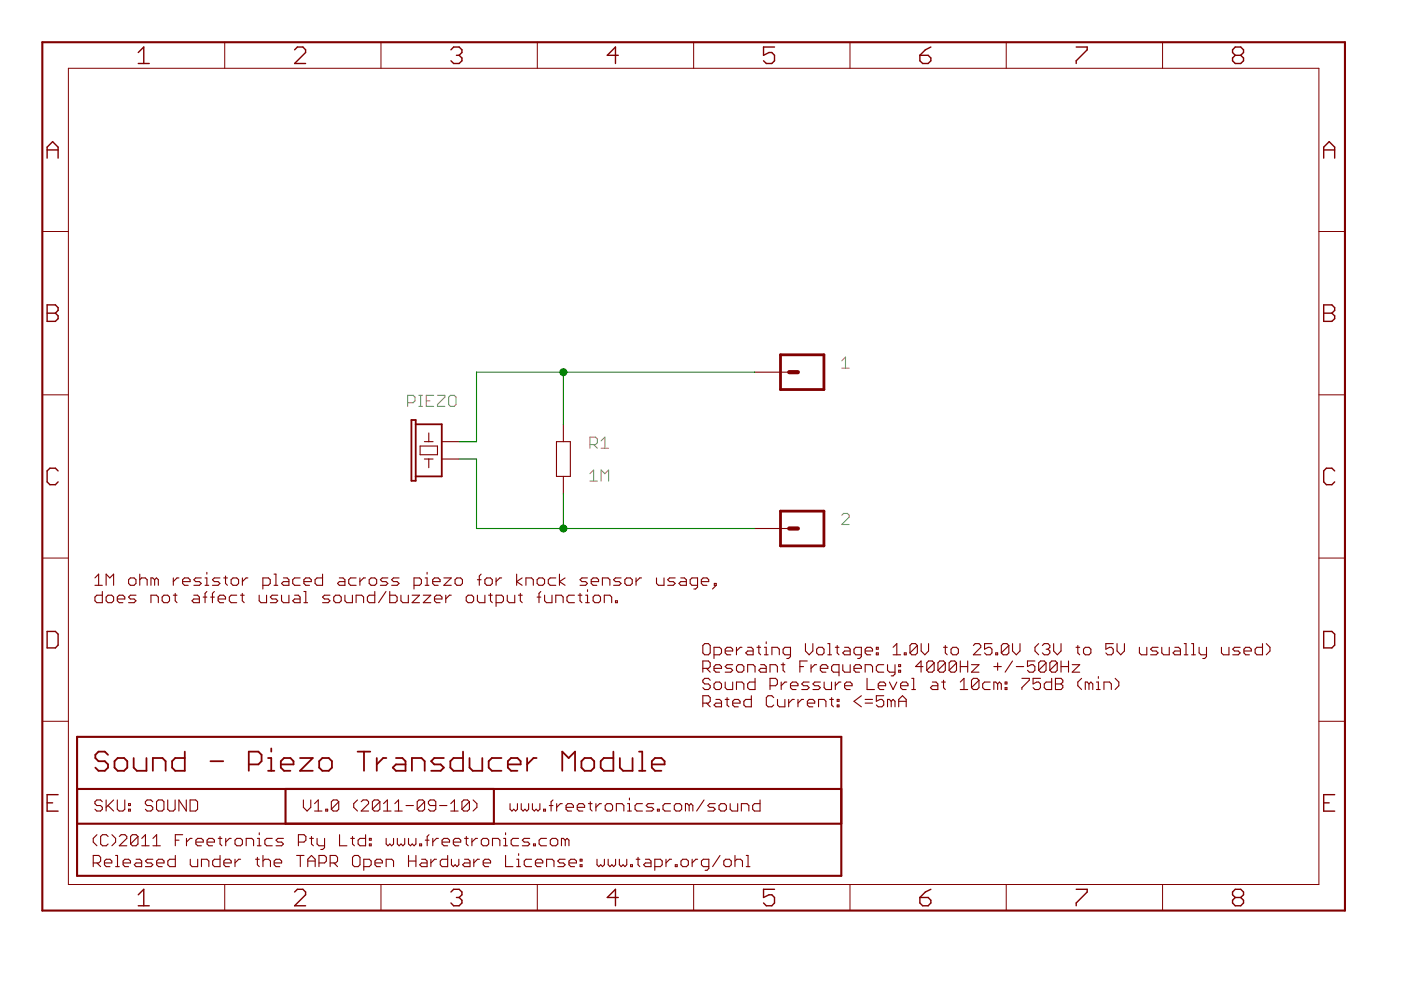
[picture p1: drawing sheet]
<svg xmlns="http://www.w3.org/2000/svg" width="297mm" height="210mm" viewBox="0 0 297 210" stroke-linecap="round" stroke-linejoin="round" font-family="sans-serif">
<g fill="#808080" stroke="#808080" stroke-width=".23">
<path d="M125.1 100.4l.8-.7z"/>
<path d="M125.9 99.7v2.3z"/>
<path d="M125.1 102h1.6z"/>
<path d="M127.4 99.7v2.3z"/>
<path d="M127.4 99.7l.8 .7z"/>
<path d="M128.2 100.4l.8-.7z"/>
<path d="M129 99.7v2.3z"/>
<path d="M125.1 92.7v2.3z"/>
<path d="M125.1 92.7h1.2z"/>
<path d="M126.3 92.7l.4 .4z"/>
<path d="M126.7 93.1v.8z"/>
<path d="M126.3 94.3l.4-.4z"/>
<path d="M125.1 94.3h1.2z"/>
<path d="M125.9 94.3l.8 .7z"/>
<path d="M127.4 93.5l.8-.8z"/>
<path d="M128.2 92.7v2.3z"/>
<path d="M127.4 95h1.6z"/>
<path d="M178.5 111.2h1.5z"/>
<path d="M178.5 111.2l1.5-1.6z"/>
<path d="M180 109.2v.4z"/>
<path d="M179.7 108.9l.3 .3z"/>
<path d="M178.9 108.9h.8z"/>
<path d="M178.9 108.9l-.4 .3z"/>
<path d="M178.5 76.5l.8-.8z"/>
<path d="M179.3 75.7v2.4z"/>
<path d="M178.5 78.1h1.5z"/>
<path d="M86.4 83.8v2.4z"/>
<path d="M86.4 83.8h1.2z"/>
<path d="M87.6 83.8l.4 .4z"/>
<path d="M88 84.2v.8z"/>
<path d="M88 85l-.4 .4z"/>
<path d="M86.4 85.4h1.2z"/>
<path d="M88.8 86.2h.8z"/>
<path d="M89.2 83.8v2.4z"/>
<path d="M88.8 83.8h.8z"/>
<path d="M90.4 83.8h1.5z"/>
<path d="M90.4 83.8v2.4z"/>
<path d="M90.4 86.2h1.5z"/>
<path d="M90.4 85h.8z"/>
<path d="M92.8 83.8h1.5z"/>
<path d="M94.3 83.8v.4z"/>
<path d="M94.3 84.2l-1.5 1.6z"/>
<path d="M92.8 85.8v.4z"/>
<path d="M92.8 86.2h1.5z"/>
<path d="M95.5 83.8h.8z"/>
<path d="M95.5 83.8l-.4 .4z"/>
<path d="M95.1 84.2v1.6z"/>
<path d="M95.1 85.8l.4 .4z"/>
<path d="M95.5 86.2h.8z"/>
<path d="M96.3 86.2l.4-.4z"/>
<path d="M96.7 84.2v1.6z"/>
<path d="M96.3 83.8l.4 .4z"/>
</g>
<g fill="#800000" stroke="#800000" stroke-width=".44">
<path d="M9 9v184.1z"/>
<path d="M9 193.1h276.2z"/>
<path d="M285.2 9v184.1z"/>
<path d="M9 9h276.2z"/>
<path d="M16.3 156.2v18.4z"/>
<path d="M16.3 174.6h162.1z"/>
<path d="M178.4 156.2v18.4z"/>
<path d="M16.3 156.2h162.1z"/>
<path d="M60.5 167.3v7.3z"/>
<path d="M60.5 174.6h44.2z"/>
<path d="M104.7 167.3v7.3z"/>
<path d="M60.5 167.3h44.2z"/>
<path d="M16.3 167.3v18.4z"/>
<path d="M16.3 185.7h162.1z"/>
<path d="M178.4 167.3v18.4z"/>
<path d="M16.3 167.3h162.1z"/>
</g>
<g fill="#800000" stroke="#800000" stroke-width=".21">
<path d="M14.5 14.5v173z"/>
<path d="M9 49.1h5.5z"/>
<path d="M9 83.7h5.5z"/>
<path d="M9 118.3h5.5z"/>
<path d="M9 152.9h5.5z"/>
<path d="M14.5 187.5h265.1z"/>
<path d="M47.6 187.5v5.6z"/>
<path d="M80.8 187.5v5.6z"/>
<path d="M113.9 187.5v5.6z"/>
<path d="M147.1 187.5v5.6z"/>
<path d="M180.2 187.5v5.6z"/>
<path d="M213.3 187.5v5.6z"/>
<path d="M246.5 187.5v5.6z"/>
<path d="M279.6 14.5v173z"/>
<path d="M279.6 49.1h5.6z"/>
<path d="M279.6 83.7h5.6z"/>
<path d="M279.6 118.3h5.6z"/>
<path d="M279.6 152.9h5.6z"/>
<path d="M14.5 14.5h265.1z"/>
<path d="M47.6 9v5.5z"/>
<path d="M80.8 9v5.5z"/>
<path d="M113.9 9v5.5z"/>
<path d="M147.1 9v5.5z"/>
<path d="M180.2 9v5.5z"/>
<path d="M213.3 9v5.5z"/>
<path d="M246.5 9v5.5z"/>
</g>
<g fill="#800000" stroke="#800000" stroke-width=".3">
<path d="M10 31.2v2.3z"/>
<path d="M10 31.2l1.2-1.2z"/>
<path d="M11.2 30l1.1 1.2z"/>
<path d="M12.3 31.2v2.3z"/>
<path d="M10 31.8h2.3z"/>
<path d="M10 64.6v3.5z"/>
<path d="M10 64.6h1.7z"/>
<path d="M11.7 64.6l.6 .6z"/>
<path d="M12.3 65.2v.6z"/>
<path d="M12.3 65.8l-.6 .6z"/>
<path d="M11.7 66.4l.6 .6z"/>
<path d="M12.3 67v.6z"/>
<path d="M12.3 67.6l-.6 .5z"/>
<path d="M10 68.1h1.7z"/>
<path d="M10 66.4h1.7z"/>
<path d="M11.7 99.3l.6 .5z"/>
<path d="M10.6 99.3h1.1z"/>
<path d="M10 99.8l.6-.5z"/>
<path d="M10 99.8v2.4z"/>
<path d="M10 102.2l.6 .6z"/>
<path d="M10.6 102.8h1.1z"/>
<path d="M12.3 102.2l-.6 .6z"/>
<path d="M10 133.9v3.5z"/>
<path d="M10 137.4h1.7z"/>
<path d="M12.3 136.8l-.6 .6z"/>
<path d="M12.3 134.5v2.3z"/>
<path d="M11.7 133.9l.6 .6z"/>
<path d="M10 133.9h1.7z"/>
<path d="M10 168.5h2.3z"/>
<path d="M10 168.5v3.5z"/>
<path d="M10 172h2.3z"/>
<path d="M10 170.2h1.2z"/>
<path d="M30.5 188.6l-1.2 1.1z"/>
<path d="M30.5 188.6v3.4z"/>
<path d="M29.3 192h2.3z"/>
<path d="M62.5 192h2.3z"/>
<path d="M62.5 192l2.3-2.3z"/>
<path d="M64.8 189.1v.6z"/>
<path d="M64.2 188.6l.6 .5z"/>
<path d="M63.1 188.6h1.1z"/>
<path d="M62.5 189.1l.6-.5z"/>
<path d="M95.6 189.1l.6-.5z"/>
<path d="M96.2 188.6h1.1z"/>
<path d="M97.3 188.6l.6 .5z"/>
<path d="M97.9 189.1v.6z"/>
<path d="M97.3 190.3l.6-.6z"/>
<path d="M96.8 190.3h.5z"/>
<path d="M97.3 190.3l.6 .6z"/>
<path d="M97.9 190.9v.6z"/>
<path d="M97.3 192l.6-.5z"/>
<path d="M96.2 192h1.1z"/>
<path d="M95.6 191.5l.6 .5z"/>
<path d="M130.5 188.6v3.4z"/>
<path d="M130.5 188.6l-1.7 1.7z"/>
<path d="M128.8 190.3h2.3z"/>
<path d="M161.9 188.6h2.3z"/>
<path d="M161.9 188.6v1.7z"/>
<path d="M161.9 190.3l1.1-.6z"/>
<path d="M163 189.7h.6z"/>
<path d="M163.6 189.7l.6 .6z"/>
<path d="M164.2 190.3v1.2z"/>
<path d="M164.2 191.5l-.6 .5z"/>
<path d="M162.5 192h1.1z"/>
<path d="M161.9 191.5l.6 .5z"/>
<path d="M196.2 189.1l1.2-.5z"/>
<path d="M195 190.3l1.2-1.2z"/>
<path d="M195 190.3v1.2z"/>
<path d="M195 191.5l.6 .5z"/>
<path d="M195.6 192h1.2z"/>
<path d="M197.4 191.5l-.6 .5z"/>
<path d="M197.4 190.9v.6z"/>
<path d="M196.8 190.3l.6 .6z"/>
<path d="M195 190.3h1.8z"/>
<path d="M228.2 188.6h2.3z"/>
<path d="M230.5 188.6v.5z"/>
<path d="M230.5 189.1l-2.3 2.4z"/>
<path d="M228.2 191.5v.5z"/>
<path d="M261.3 189.1l.6-.5z"/>
<path d="M261.9 188.6h1.2z"/>
<path d="M263.1 188.6l.6 .5z"/>
<path d="M263.7 189.1v.6z"/>
<path d="M263.1 190.3l.6-.6z"/>
<path d="M263.1 190.3l.6 .6z"/>
<path d="M263.7 190.9v.6z"/>
<path d="M263.7 191.5l-.6 .5z"/>
<path d="M261.9 192h1.2z"/>
<path d="M261.3 191.5l.6 .5z"/>
<path d="M261.3 190.9v.6z"/>
<path d="M261.9 190.3l-.6 .6z"/>
<path d="M261.3 189.7l.6 .6z"/>
<path d="M261.3 189.1v.6z"/>
<path d="M261.9 190.3h1.2z"/>
<path d="M280.6 31.2v2.3z"/>
<path d="M280.6 31.2l1.2-1.2z"/>
<path d="M281.8 30l1.2 1.2z"/>
<path d="M283 31.2v2.3z"/>
<path d="M280.6 31.8h2.4z"/>
<path d="M280.6 64.6v3.5z"/>
<path d="M280.6 64.6h1.8z"/>
<path d="M282.4 64.6l.6 .6z"/>
<path d="M283 65.2v.6z"/>
<path d="M283 65.8l-.6 .6z"/>
<path d="M282.4 66.4l.6 .6z"/>
<path d="M283 67v.6z"/>
<path d="M282.4 68.1l.6-.5z"/>
<path d="M280.6 68.1h1.8z"/>
<path d="M280.6 66.4h1.8z"/>
<path d="M282.4 99.3l.6 .5z"/>
<path d="M281.2 99.3h1.2z"/>
<path d="M281.2 99.3l-.6 .5z"/>
<path d="M280.6 99.8v2.4z"/>
<path d="M280.6 102.2l.6 .6z"/>
<path d="M281.2 102.8h1.2z"/>
<path d="M282.4 102.8l.6-.6z"/>
<path d="M280.6 133.9v3.5z"/>
<path d="M280.6 137.4h1.8z"/>
<path d="M282.4 137.4l.6-.6z"/>
<path d="M283 134.5v2.3z"/>
<path d="M282.4 133.9l.6 .6z"/>
<path d="M280.6 133.9h1.8z"/>
<path d="M280.6 168.5h2.4z"/>
<path d="M280.6 168.5v3.5z"/>
<path d="M280.6 172h2.4z"/>
<path d="M280.6 170.2h1.2z"/>
<path d="M29.3 11.1l1.2-1.1z"/>
<path d="M30.5 10v3.5z"/>
<path d="M29.3 13.5h2.3z"/>
<path d="M62.5 13.5h2.3z"/>
<path d="M62.5 13.5l2.3-2.4z"/>
<path d="M64.8 10.6v.5z"/>
<path d="M64.2 10l.6 .6z"/>
<path d="M63.1 10h1.1z"/>
<path d="M63.1 10l-.6 .6z"/>
<path d="M96.2 10l-.6 .6z"/>
<path d="M96.2 10h1.1z"/>
<path d="M97.3 10l.6 .6z"/>
<path d="M97.9 10.6v.5z"/>
<path d="M97.9 11.1l-.6 .6z"/>
<path d="M96.8 11.7h.5z"/>
<path d="M97.3 11.7l.6 .6z"/>
<path d="M97.9 12.3v.6z"/>
<path d="M97.3 13.5l.6-.6z"/>
<path d="M96.2 13.5h1.1z"/>
<path d="M95.6 12.9l.6 .6z"/>
<path d="M130.5 10v3.5z"/>
<path d="M130.5 10l-1.7 1.7z"/>
<path d="M128.8 11.7h2.3z"/>
<path d="M161.9 10h2.3z"/>
<path d="M161.9 10v1.7z"/>
<path d="M161.9 11.7l1.1-.6z"/>
<path d="M163 11.1h.6z"/>
<path d="M163.6 11.1l.6 .6z"/>
<path d="M164.2 11.7v1.2z"/>
<path d="M164.2 12.9l-.6 .6z"/>
<path d="M162.5 13.5h1.1z"/>
<path d="M161.9 12.9l.6 .6z"/>
<path d="M196.2 10.6l1.2-.6z"/>
<path d="M196.2 10.6l-1.2 1.1z"/>
<path d="M195 11.7v1.2z"/>
<path d="M195 12.9l.6 .6z"/>
<path d="M195.6 13.5h1.2z"/>
<path d="M196.8 13.5l.6-.6z"/>
<path d="M197.4 12.3v.6z"/>
<path d="M196.8 11.7l.6 .6z"/>
<path d="M195 11.7h1.8z"/>
<path d="M228.2 10h2.3z"/>
<path d="M230.5 10v.6z"/>
<path d="M230.5 10.6l-2.3 2.3z"/>
<path d="M228.2 12.9v.6z"/>
<path d="M261.9 10l-.6 .6z"/>
<path d="M261.9 10h1.2z"/>
<path d="M263.1 10l.6 .6z"/>
<path d="M263.7 10.6v.5z"/>
<path d="M263.7 11.1l-.6 .6z"/>
<path d="M263.1 11.7l.6 .6z"/>
<path d="M263.7 12.3v.6z"/>
<path d="M263.1 13.5l.6-.6z"/>
<path d="M261.9 13.5h1.2z"/>
<path d="M261.3 12.9l.6 .6z"/>
<path d="M261.3 12.3v.6z"/>
<path d="M261.3 12.3l.6-.6z"/>
<path d="M261.3 11.1l.6 .6z"/>
<path d="M261.3 10.6v.5z"/>
<path d="M261.9 11.7h1.2z"/>
</g>
<g fill="#800000" stroke="#800000" stroke-width=".38">
<path d="M22.2 159.4l.7 .6z"/>
<path d="M20.9 159.4h1.3z"/>
<path d="M20.2 160l.7-.6z"/>
<path d="M20.2 160v.7z"/>
<path d="M20.2 160.7l.7 .7z"/>
<path d="M20.9 161.4h1.3z"/>
<path d="M22.2 161.4l.7 .7z"/>
<path d="M22.9 162.1v.7z"/>
<path d="M22.9 162.8l-.7 .6z"/>
<path d="M20.9 163.4h1.3z"/>
<path d="M20.2 162.8l.7 .6z"/>
<path d="M25 163.4h1.3z"/>
<path d="M26.3 163.4l.7-.6z"/>
<path d="M27 161.4v1.4z"/>
<path d="M26.3 160.7l.7 .7z"/>
<path d="M25 160.7h1.3z"/>
<path d="M25 160.7l-.7 .7z"/>
<path d="M24.3 161.4v1.4z"/>
<path d="M24.3 162.8l.7 .6z"/>
<path d="M28.3 160.7v2.1z"/>
<path d="M28.3 162.8l.7 .6z"/>
<path d="M29 163.4h2.1z"/>
<path d="M31.1 160.7v2.7z"/>
<path d="M32.4 160.7v2.7z"/>
<path d="M32.4 160.7h2z"/>
<path d="M34.4 160.7l.7 .7z"/>
<path d="M35.1 161.4v2z"/>
<path d="M39.2 159.4v4z"/>
<path d="M37.1 163.4h2.1z"/>
<path d="M36.5 162.8l.6 .6z"/>
<path d="M36.5 161.4v1.4z"/>
<path d="M37.1 160.7l-.6 .7z"/>
<path d="M37.1 160.7h2.1z"/>
<path d="M44.6 161.4h2.7z"/>
<path d="M52.7 159.4v4z"/>
<path d="M52.7 159.4h2.1z"/>
<path d="M54.8 159.4l.7 .6z"/>
<path d="M55.5 160v1.4z"/>
<path d="M55.5 161.4l-.7 .7z"/>
<path d="M52.7 162.1h2.1z"/>
<path d="M56.8 160.7h.7z"/>
<path d="M57.5 160.7v2.7z"/>
<path d="M56.8 163.4h1.4z"/>
<path d="M57.5 158.7v.7z"/>
<path d="M60.2 163.4h1.4z"/>
<path d="M59.5 162.8l.7 .6z"/>
<path d="M59.5 161.4v1.4z"/>
<path d="M59.5 161.4l.7-.7z"/>
<path d="M60.2 160.7h1.4z"/>
<path d="M61.6 160.7l.6 .7z"/>
<path d="M62.2 161.4v.7z"/>
<path d="M59.5 162.1h2.7z"/>
<path d="M63.6 160.7h2.7z"/>
<path d="M66.3 160.7l-2.7 2.7z"/>
<path d="M63.6 163.4h2.7z"/>
<path d="M68.3 163.4h1.4z"/>
<path d="M69.7 163.4l.7-.6z"/>
<path d="M70.4 161.4v1.4z"/>
<path d="M69.7 160.7l.7 .7z"/>
<path d="M68.3 160.7h1.4z"/>
<path d="M68.3 160.7l-.6 .7z"/>
<path d="M67.7 161.4v1.4z"/>
<path d="M67.7 162.8l.6 .6z"/>
<path d="M77.2 159.4v4z"/>
<path d="M75.8 159.4h2.7z"/>
<path d="M79.9 160.7v2.7z"/>
<path d="M79.9 162.1l1.3-1.4z"/>
<path d="M81.2 160.7h.7z"/>
<path d="M83.9 160.7h1.4z"/>
<path d="M85.3 160.7l.7 .7z"/>
<path d="M86 161.4v2z"/>
<path d="M83.9 163.4h2.1z"/>
<path d="M83.3 162.8l.6 .6z"/>
<path d="M83.3 162.8l.6-.7z"/>
<path d="M83.9 162.1h2.1z"/>
<path d="M87.3 160.7v2.7z"/>
<path d="M87.3 160.7h2.1z"/>
<path d="M89.4 160.7l.6 .7z"/>
<path d="M90 161.4v2z"/>
<path d="M91.4 163.4h2z"/>
<path d="M93.4 163.4l.7-.6z"/>
<path d="M93.4 162.1l.7 .7z"/>
<path d="M92.1 162.1h1.3z"/>
<path d="M91.4 161.4l.7 .7z"/>
<path d="M92.1 160.7l-.7 .7z"/>
<path d="M92.1 160.7h2z"/>
<path d="M98.2 159.4v4z"/>
<path d="M96.2 163.4h2z"/>
<path d="M95.5 162.8l.7 .6z"/>
<path d="M95.5 161.4v1.4z"/>
<path d="M95.5 161.4l.7-.7z"/>
<path d="M96.2 160.7h2z"/>
<path d="M99.5 160.7v2.1z"/>
<path d="M99.5 162.8l.7 .6z"/>
<path d="M100.2 163.4h2.1z"/>
<path d="M102.3 160.7v2.7z"/>
<path d="M104.3 160.7h2z"/>
<path d="M104.3 160.7l-.7 .7z"/>
<path d="M103.6 161.4v1.4z"/>
<path d="M103.6 162.8l.7 .6z"/>
<path d="M104.3 163.4h2z"/>
<path d="M108.4 163.4h1.3z"/>
<path d="M107.7 162.8l.7 .6z"/>
<path d="M107.7 161.4v1.4z"/>
<path d="M107.7 161.4l.7-.7z"/>
<path d="M108.4 160.7h1.3z"/>
<path d="M109.7 160.7l.7 .7z"/>
<path d="M110.4 161.4v.7z"/>
<path d="M107.7 162.1h2.7z"/>
<path d="M111.8 160.7v2.7z"/>
<path d="M113.1 160.7l-1.3 1.4z"/>
<path d="M113.1 160.7h.7z"/>
<path d="M119.2 159.4v4z"/>
<path d="M119.2 159.4l1.4 1.3z"/>
<path d="M120.6 160.7l1.3-1.3z"/>
<path d="M121.9 159.4v4z"/>
<path d="M124 163.4h1.3z"/>
<path d="M125.3 163.4l.7-.6z"/>
<path d="M126 161.4v1.4z"/>
<path d="M125.3 160.7l.7 .7z"/>
<path d="M124 160.7h1.3z"/>
<path d="M124 160.7l-.7 .7z"/>
<path d="M123.3 161.4v1.4z"/>
<path d="M123.3 162.8l.7 .6z"/>
<path d="M130 159.4v4z"/>
<path d="M128 163.4h2z"/>
<path d="M127.4 162.8l.6 .6z"/>
<path d="M127.4 161.4v1.4z"/>
<path d="M128 160.7l-.6 .7z"/>
<path d="M128 160.7h2z"/>
<path d="M131.4 160.7v2.1z"/>
<path d="M131.4 162.8l.7 .6z"/>
<path d="M132.1 163.4h2z"/>
<path d="M134.1 160.7v2.7z"/>
<path d="M135.5 159.4h.7z"/>
<path d="M136.2 159.4v4z"/>
<path d="M135.5 163.4h1.3z"/>
<path d="M138.9 163.4h1.3z"/>
<path d="M138.2 162.8l.7 .6z"/>
<path d="M138.2 161.4v1.4z"/>
<path d="M138.2 161.4l.7-.7z"/>
<path d="M138.9 160.7h1.3z"/>
<path d="M140.2 160.7l.7 .7z"/>
<path d="M140.9 161.4v.7z"/>
<path d="M138.2 162.1h2.7z"/>
<path d="M88.1 90h5.6z"/>
<path d="M88.1 89v1z"/>
<path d="M87.2 89h.9z"/>
<path d="M87.2 89v12.9z"/>
<path d="M87.2 101.9h.9z"/>
<path d="M88.1 101v.9z"/>
<path d="M88.1 101h5.6z"/>
<path d="M88.1 90v11z"/>
<path d="M93.7 90v11z"/>
</g>
<g fill="#800000" stroke="#800000" stroke-width=".23">
<path d="M64.3 169.6v1.6z"/>
<path d="M64.3 171.2l.8 .8z"/>
<path d="M65.1 172l.8-.8z"/>
<path d="M65.9 169.6v1.6z"/>
<path d="M66.7 170.4l.8-.8z"/>
<path d="M67.5 169.6v2.4z"/>
<path d="M66.7 172h1.6z"/>
<path d="M69.1 171.6v.4z"/>
<path d="M69.1 171.6h.4z"/>
<path d="M69.5 171.6v.4z"/>
<path d="M69.1 172h.4z"/>
<path d="M70.3 170v1.6z"/>
<path d="M70.3 170l.4-.4z"/>
<path d="M70.7 169.6h.7z"/>
<path d="M71.4 169.6l.4 .4z"/>
<path d="M71.8 170v1.6z"/>
<path d="M71.4 172l.4-.4z"/>
<path d="M70.7 172h.7z"/>
<path d="M70.3 171.6l.4 .4z"/>
<path d="M71.8 170l-1.5 1.6z"/>
<path d="M75 171.2l.8 .8z"/>
<path d="M75 170.4v.8z"/>
<path d="M75 170.4l.8-.8z"/>
<path d="M76.6 172h1.5z"/>
<path d="M78.1 170.4l-1.5 1.6z"/>
<path d="M78.1 170v.4z"/>
<path d="M77.8 169.6l.3 .4z"/>
<path d="M77 169.6h.8z"/>
<path d="M76.6 170l.4-.4z"/>
<path d="M79 170v1.6z"/>
<path d="M79 170l.4-.4z"/>
<path d="M79.4 169.6h.7z"/>
<path d="M80.1 169.6l.4 .4z"/>
<path d="M80.5 170v1.6z"/>
<path d="M80.1 172l.4-.4z"/>
<path d="M79.4 172h.7z"/>
<path d="M79 171.6l.4 .4z"/>
<path d="M79 171.6l1.5-1.6z"/>
<path d="M81.3 170.4l.8-.8z"/>
<path d="M82.1 169.6v2.4z"/>
<path d="M81.3 172h1.6z"/>
<path d="M83.7 170.4l.8-.8z"/>
<path d="M84.5 169.6v2.4z"/>
<path d="M83.7 172h1.6z"/>
<path d="M86.1 170.8h1.6z"/>
<path d="M88.5 170v1.6z"/>
<path d="M88.5 170l.3-.4z"/>
<path d="M88.8 169.6h.8z"/>
<path d="M89.6 169.6l.4 .4z"/>
<path d="M90 170v1.6z"/>
<path d="M89.6 172l.4-.4z"/>
<path d="M88.8 172h.8z"/>
<path d="M88.5 171.6l.3 .4z"/>
<path d="M90 170l-1.5 1.6z"/>
<path d="M90.8 171.6l.4 .4z"/>
<path d="M91.2 172h.8z"/>
<path d="M92 172l.4-.4z"/>
<path d="M92.4 170v1.6z"/>
<path d="M92 169.6l.4 .4z"/>
<path d="M91.2 169.6h.8z"/>
<path d="M91.2 169.6l-.4 .4z"/>
<path d="M90.8 170v.4z"/>
<path d="M90.8 170.4l.4 .4z"/>
<path d="M91.2 170.8h1.2z"/>
<path d="M93.2 170.8h1.6z"/>
<path d="M95.6 170.4l.8-.8z"/>
<path d="M96.4 169.6v2.4z"/>
<path d="M95.6 172h1.5z"/>
<path d="M97.9 170v1.6z"/>
<path d="M97.9 170l.4-.4z"/>
<path d="M98.3 169.6h.8z"/>
<path d="M99.1 169.6l.4 .4z"/>
<path d="M99.5 170v1.6z"/>
<path d="M99.1 172l.4-.4z"/>
<path d="M98.3 172h.8z"/>
<path d="M97.9 171.6l.4 .4z"/>
<path d="M97.9 171.6l1.6-1.6z"/>
<path d="M100.3 172l.8-.8z"/>
<path d="M101.1 170.4v.8z"/>
<path d="M100.3 169.6l.8 .8z"/>
<path d="M21.3 169.6l.4 .4z"/>
<path d="M20.5 169.6h.8z"/>
<path d="M20.1 170l.4-.4z"/>
<path d="M20.1 170v.4z"/>
<path d="M20.1 170.4l.4 .4z"/>
<path d="M20.5 170.8h.8z"/>
<path d="M21.3 170.8l.4 .4z"/>
<path d="M21.7 171.2v.4z"/>
<path d="M21.3 172l.4-.4z"/>
<path d="M20.5 172h.8z"/>
<path d="M20.1 171.6l.4 .4z"/>
<path d="M22.5 169.6v2.4z"/>
<path d="M22.5 171.2l1.6-1.6z"/>
<path d="M22.9 170.8l1.2 1.2z"/>
<path d="M24.9 169.6v2z"/>
<path d="M24.9 171.6l.4 .4z"/>
<path d="M25.3 172h.8z"/>
<path d="M26.1 172l.4-.4z"/>
<path d="M26.5 169.6v2z"/>
<path d="M27.3 170.4h.3z"/>
<path d="M27.6 170.4v.4z"/>
<path d="M27.3 170.8h.3z"/>
<path d="M27.3 170.4v.4z"/>
<path d="M27.3 171.6h.3z"/>
<path d="M27.6 171.6v.4z"/>
<path d="M27.3 172h.3z"/>
<path d="M27.3 171.6v.4z"/>
<path d="M32 169.6l.4 .4z"/>
<path d="M31.2 169.6h.8z"/>
<path d="M31.2 169.6l-.4 .4z"/>
<path d="M30.8 170v.4z"/>
<path d="M30.8 170.4l.4 .4z"/>
<path d="M31.2 170.8h.8z"/>
<path d="M32 170.8l.4 .4z"/>
<path d="M32.4 171.2v.4z"/>
<path d="M32 172l.4-.4z"/>
<path d="M31.2 172h.8z"/>
<path d="M30.8 171.6l.4 .4z"/>
<path d="M33.6 169.6h.8z"/>
<path d="M33.6 169.6l-.4 .4z"/>
<path d="M33.2 170v1.6z"/>
<path d="M33.2 171.6l.4 .4z"/>
<path d="M33.6 172h.8z"/>
<path d="M34.4 172l.4-.4z"/>
<path d="M34.8 170v1.6z"/>
<path d="M34.4 169.6l.4 .4z"/>
<path d="M35.6 169.6v2z"/>
<path d="M35.6 171.6l.4 .4z"/>
<path d="M36 172h.7z"/>
<path d="M36.7 172l.4-.4z"/>
<path d="M37.1 169.6v2z"/>
<path d="M37.9 169.6v2.4z"/>
<path d="M37.9 169.6l1.6 2.4z"/>
<path d="M39.5 169.6v2.4z"/>
<path d="M40.3 169.6v2.4z"/>
<path d="M40.3 172h1.2z"/>
<path d="M41.5 172l.4-.4z"/>
<path d="M41.9 170v1.6z"/>
<path d="M41.5 169.6l.4 .4z"/>
<path d="M40.3 169.6h1.2z"/>
<path d="M19.8 178.5l.8 .8z"/>
<path d="M19.8 177.8v.7z"/>
<path d="M19.8 177.8l.8-.8z"/>
<path d="M22.5 177l.4 .4z"/>
<path d="M21.7 177h.8z"/>
<path d="M21.3 177.4l.4-.4z"/>
<path d="M21.3 177.4v1.5z"/>
<path d="M21.3 178.9l.4 .4z"/>
<path d="M21.7 179.3h.8z"/>
<path d="M22.5 179.3l.4-.4z"/>
<path d="M23.7 179.3l.8-.8z"/>
<path d="M24.5 177.8v.7z"/>
<path d="M23.7 177l.8 .8z"/>
<path d="M25.3 179.3h1.6z"/>
<path d="M25.3 179.3l1.6-1.5z"/>
<path d="M26.9 177.4v.4z"/>
<path d="M26.5 177l.4 .4z"/>
<path d="M25.7 177h.8z"/>
<path d="M25.3 177.4l.4-.4z"/>
<path d="M27.7 177.4v1.5z"/>
<path d="M27.7 177.4l.4-.4z"/>
<path d="M28.1 177h.8z"/>
<path d="M28.9 177l.4 .4z"/>
<path d="M29.3 177.4v1.5z"/>
<path d="M28.9 179.3l.4-.4z"/>
<path d="M28.1 179.3h.8z"/>
<path d="M27.7 178.9l.4 .4z"/>
<path d="M29.3 177.4l-1.6 1.5z"/>
<path d="M30.1 177.8l.7-.8z"/>
<path d="M30.8 177v2.3z"/>
<path d="M30.1 179.3h1.5z"/>
<path d="M32.4 177.8l.8-.8z"/>
<path d="M33.2 177v2.3z"/>
<path d="M32.4 179.3h1.6z"/>
<path d="M37.2 177v2.3z"/>
<path d="M37.2 177h1.5z"/>
<path d="M37.2 178.1h.8z"/>
<path d="M39.5 177.8v1.5z"/>
<path d="M39.5 178.5l.8-.7z"/>
<path d="M40.3 177.8h.4z"/>
<path d="M41.9 179.3h.8z"/>
<path d="M41.5 178.9l.4 .4z"/>
<path d="M41.5 178.1v.8z"/>
<path d="M41.9 177.8l-.4 .3z"/>
<path d="M41.9 177.8h.8z"/>
<path d="M42.7 177.8l.4 .3z"/>
<path d="M43.1 178.1v.4z"/>
<path d="M41.5 178.5h1.6z"/>
<path d="M44.3 179.3h.8z"/>
<path d="M43.9 178.9l.4 .4z"/>
<path d="M43.9 178.1v.8z"/>
<path d="M43.9 178.1l.4-.3z"/>
<path d="M44.3 177.8h.8z"/>
<path d="M45.1 177.8l.4 .3z"/>
<path d="M45.5 178.1v.4z"/>
<path d="M43.9 178.5h1.6z"/>
<path d="M46.7 177.4v1.5z"/>
<path d="M46.7 178.9l.4 .4z"/>
<path d="M46.3 177.8h.8z"/>
<path d="M47.9 177.8v1.5z"/>
<path d="M48.6 177.8l-.7 .7z"/>
<path d="M48.6 177.8h.4z"/>
<path d="M50.2 179.3h.8z"/>
<path d="M51 179.3l.4-.4z"/>
<path d="M51.4 178.1v.8z"/>
<path d="M51 177.8l.4 .3z"/>
<path d="M50.2 177.8h.8z"/>
<path d="M49.8 178.1l.4-.3z"/>
<path d="M49.8 178.1v.8z"/>
<path d="M49.8 178.9l.4 .4z"/>
<path d="M52.2 177.8v1.5z"/>
<path d="M52.2 177.8h1.2z"/>
<path d="M53.4 177.8l.4 .3z"/>
<path d="M53.8 178.1v1.2z"/>
<path d="M54.6 177.8h.4z"/>
<path d="M55 177.8v1.5z"/>
<path d="M54.6 179.3h.8z"/>
<path d="M55 176.6v.4z"/>
<path d="M56.6 177.8h1.1z"/>
<path d="M56.2 178.1l.4-.3z"/>
<path d="M56.2 178.1v.8z"/>
<path d="M56.2 178.9l.4 .4z"/>
<path d="M56.6 179.3h1.1z"/>
<path d="M58.5 179.3h1.2z"/>
<path d="M59.7 179.3l.4-.4z"/>
<path d="M59.7 178.5l.4 .4z"/>
<path d="M58.9 178.5h.8z"/>
<path d="M58.5 178.1l.4 .4z"/>
<path d="M58.5 178.1l.4-.3z"/>
<path d="M58.9 177.8h1.2z"/>
<path d="M63.3 177v2.3z"/>
<path d="M63.3 177h1.2z"/>
<path d="M64.5 177l.4 .4z"/>
<path d="M64.9 177.4v.7z"/>
<path d="M64.9 178.1l-.4 .4z"/>
<path d="M63.3 178.5h1.2z"/>
<path d="M66 177.4v1.5z"/>
<path d="M66 178.9l.4 .4z"/>
<path d="M65.7 177.8h.7z"/>
<path d="M67.2 177.8v1.1z"/>
<path d="M67.2 178.9l.4 .4z"/>
<path d="M67.6 179.3h1.2z"/>
<path d="M68.8 177.8v1.9z"/>
<path d="M68.4 180.1l.4-.4z"/>
<path d="M68 180.1h.4z"/>
<path d="M72 177v2.3z"/>
<path d="M72 179.3h1.6z"/>
<path d="M74.7 177.4v1.5z"/>
<path d="M74.7 178.9l.4 .4z"/>
<path d="M74.4 177.8h.7z"/>
<path d="M77.5 177v2.3z"/>
<path d="M76.3 179.3h1.2z"/>
<path d="M75.9 178.9l.4 .4z"/>
<path d="M75.9 178.1v.8z"/>
<path d="M75.9 178.1l.4-.3z"/>
<path d="M76.3 177.8h1.2z"/>
<path d="M78.3 177.8h.4z"/>
<path d="M78.7 177.8v.3z"/>
<path d="M78.3 178.1h.4z"/>
<path d="M78.3 177.8v.3z"/>
<path d="M78.3 178.9h.4z"/>
<path d="M78.7 178.9v.4z"/>
<path d="M78.3 179.3h.4z"/>
<path d="M78.3 178.9v.4z"/>
<path d="M81.9 177.8v1.1z"/>
<path d="M81.9 178.9l.4 .4z"/>
<path d="M82.3 179.3l.4-.4z"/>
<path d="M82.7 178.9l.3 .4z"/>
<path d="M83 179.3l.4-.4z"/>
<path d="M83.4 177.8v1.1z"/>
<path d="M84.2 177.8v1.1z"/>
<path d="M84.2 178.9l.4 .4z"/>
<path d="M84.6 179.3l.4-.4z"/>
<path d="M85 178.9l.4 .4z"/>
<path d="M85.4 179.3l.4-.4z"/>
<path d="M85.8 177.8v1.1z"/>
<path d="M86.6 177.8v1.1z"/>
<path d="M86.6 178.9l.4 .4z"/>
<path d="M87 179.3l.4-.4z"/>
<path d="M87.4 178.9l.4 .4z"/>
<path d="M87.8 179.3l.4-.4z"/>
<path d="M88.2 177.8v1.1z"/>
<path d="M89 178.9v.4z"/>
<path d="M89 178.9h.4z"/>
<path d="M89.4 178.9v.4z"/>
<path d="M89 179.3h.4z"/>
<path d="M90.6 177.4v1.9z"/>
<path d="M90.6 177.4l.4-.4z"/>
<path d="M90.2 178.1h.8z"/>
<path d="M91.8 177.8v1.5z"/>
<path d="M91.8 178.5l.7-.7z"/>
<path d="M92.5 177.8h.4z"/>
<path d="M94.1 179.3h.8z"/>
<path d="M93.7 178.9l.4 .4z"/>
<path d="M93.7 178.1v.8z"/>
<path d="M93.7 178.1l.4-.3z"/>
<path d="M94.1 177.8h.8z"/>
<path d="M94.9 177.8l.4 .3z"/>
<path d="M95.3 178.1v.4z"/>
<path d="M93.7 178.5h1.6z"/>
<path d="M96.5 179.3h.8z"/>
<path d="M96.1 178.9l.4 .4z"/>
<path d="M96.1 178.1v.8z"/>
<path d="M96.5 177.8l-.4 .3z"/>
<path d="M96.5 177.8h.8z"/>
<path d="M97.3 177.8l.4 .3z"/>
<path d="M97.7 178.1v.4z"/>
<path d="M96.1 178.5h1.6z"/>
<path d="M98.9 177.4v1.5z"/>
<path d="M98.9 178.9l.4 .4z"/>
<path d="M98.5 177.8h.8z"/>
<path d="M100.1 177.8v1.5z"/>
<path d="M100.1 178.5l.8-.7z"/>
<path d="M100.9 177.8h.3z"/>
<path d="M102.4 179.3h.8z"/>
<path d="M103.2 179.3l.4-.4z"/>
<path d="M103.6 178.1v.8z"/>
<path d="M103.2 177.8l.4 .3z"/>
<path d="M102.4 177.8h.8z"/>
<path d="M102.4 177.8l-.4 .3z"/>
<path d="M102 178.1v.8z"/>
<path d="M102 178.9l.4 .4z"/>
<path d="M104.4 177.8v1.5z"/>
<path d="M104.4 177.8h1.2z"/>
<path d="M105.6 177.8l.4 .3z"/>
<path d="M106 178.1v1.2z"/>
<path d="M106.8 177.8h.4z"/>
<path d="M107.2 177.8v1.5z"/>
<path d="M106.8 179.3h.8z"/>
<path d="M107.2 176.6v.4z"/>
<path d="M108.8 177.8h1.1z"/>
<path d="M108.8 177.8l-.4 .3z"/>
<path d="M108.4 178.1v.8z"/>
<path d="M108.4 178.9l.4 .4z"/>
<path d="M108.8 179.3h1.1z"/>
<path d="M110.7 179.3h1.2z"/>
<path d="M111.9 179.3l.4-.4z"/>
<path d="M111.9 178.5l.4 .4z"/>
<path d="M111.1 178.5h.8z"/>
<path d="M110.7 178.1l.4 .4z"/>
<path d="M110.7 178.1l.4-.3z"/>
<path d="M111.1 177.8h1.2z"/>
<path d="M113.1 178.9v.4z"/>
<path d="M113.1 178.9h.4z"/>
<path d="M113.5 178.9v.4z"/>
<path d="M113.1 179.3h.4z"/>
<path d="M114.7 177.8h1.2z"/>
<path d="M114.3 178.1l.4-.3z"/>
<path d="M114.3 178.1v.8z"/>
<path d="M114.3 178.9l.4 .4z"/>
<path d="M114.7 179.3h1.2z"/>
<path d="M117.1 179.3h.8z"/>
<path d="M117.9 179.3l.4-.4z"/>
<path d="M118.3 178.1v.8z"/>
<path d="M117.9 177.8l.4 .3z"/>
<path d="M117.1 177.8h.8z"/>
<path d="M116.7 178.1l.4-.3z"/>
<path d="M116.7 178.1v.8z"/>
<path d="M116.7 178.9l.4 .4z"/>
<path d="M119 177.8v1.5z"/>
<path d="M119 177.8h.4z"/>
<path d="M119.4 177.8l.4 .3z"/>
<path d="M119.8 178.1v1.2z"/>
<path d="M119.8 178.1l.4-.3z"/>
<path d="M120.2 177.8l.4 .3z"/>
<path d="M120.6 178.1v1.2z"/>
<path d="M19.8 181.4v2.3z"/>
<path d="M19.8 181.4h1.1z"/>
<path d="M20.9 181.4l.4 .4z"/>
<path d="M21.3 181.8v.8z"/>
<path d="M21.3 182.6l-.4 .4z"/>
<path d="M19.8 183h1.1z"/>
<path d="M20.6 183l.7 .7z"/>
<path d="M22.5 183.7h.8z"/>
<path d="M22.1 183.3l.4 .4z"/>
<path d="M22.1 182.6v.7z"/>
<path d="M22.1 182.6l.4-.4z"/>
<path d="M22.5 182.2h.8z"/>
<path d="M23.3 182.2l.4 .4z"/>
<path d="M23.7 182.6v.4z"/>
<path d="M22.1 183h1.6z"/>
<path d="M24.5 181.4h.4z"/>
<path d="M24.9 181.4v2.3z"/>
<path d="M24.5 183.7h.8z"/>
<path d="M26.5 183.7h.8z"/>
<path d="M26.1 183.3l.4 .4z"/>
<path d="M26.1 182.6v.7z"/>
<path d="M26.1 182.6l.4-.4z"/>
<path d="M26.5 182.2h.8z"/>
<path d="M27.3 182.2l.4 .4z"/>
<path d="M27.7 182.6v.4z"/>
<path d="M26.1 183h1.6z"/>
<path d="M28.9 182.2h.8z"/>
<path d="M29.7 182.2l.3 .4z"/>
<path d="M30 182.6v1.1z"/>
<path d="M28.9 183.7h1.1z"/>
<path d="M28.5 183.3l.4 .4z"/>
<path d="M28.5 183.3l.4-.3z"/>
<path d="M28.9 183h1.1z"/>
<path d="M30.8 183.7h1.2z"/>
<path d="M32.4 183.3l-.4 .4z"/>
<path d="M32 183l.4 .3z"/>
<path d="M31.2 183h.8z"/>
<path d="M30.8 182.6l.4 .4z"/>
<path d="M30.8 182.6l.4-.4z"/>
<path d="M31.2 182.2h1.2z"/>
<path d="M33.6 183.7h.8z"/>
<path d="M33.2 183.3l.4 .4z"/>
<path d="M33.2 182.6v.7z"/>
<path d="M33.2 182.6l.4-.4z"/>
<path d="M33.6 182.2h.8z"/>
<path d="M34.4 182.2l.4 .4z"/>
<path d="M34.8 182.6v.4z"/>
<path d="M33.2 183h1.6z"/>
<path d="M37.2 181.4v2.3z"/>
<path d="M36 183.7h1.2z"/>
<path d="M35.6 183.3l.4 .4z"/>
<path d="M35.6 182.6v.7z"/>
<path d="M35.6 182.6l.4-.4z"/>
<path d="M36 182.2h1.2z"/>
<path d="M40.3 182.2v1.1z"/>
<path d="M40.3 183.3l.4 .4z"/>
<path d="M40.7 183.7h1.2z"/>
<path d="M41.9 182.2v1.5z"/>
<path d="M42.7 182.2v1.5z"/>
<path d="M42.7 182.2h1.2z"/>
<path d="M43.9 182.2l.4 .4z"/>
<path d="M44.3 182.6v1.1z"/>
<path d="M46.7 181.4v2.3z"/>
<path d="M45.5 183.7h1.2z"/>
<path d="M45.1 183.3l.4 .4z"/>
<path d="M45.1 182.6v.7z"/>
<path d="M45.5 182.2l-.4 .4z"/>
<path d="M45.5 182.2h1.2z"/>
<path d="M47.8 183.7h.8z"/>
<path d="M47.5 183.3l.3 .4z"/>
<path d="M47.5 182.6v.7z"/>
<path d="M47.8 182.2l-.3 .4z"/>
<path d="M47.8 182.2h.8z"/>
<path d="M48.6 182.2l.4 .4z"/>
<path d="M49 182.6v.4z"/>
<path d="M47.5 183h1.5z"/>
<path d="M49.8 182.2v1.5z"/>
<path d="M49.8 183l.8-.8z"/>
<path d="M50.6 182.2h.4z"/>
<path d="M54.6 181.8v1.5z"/>
<path d="M54.6 183.3l.4 .4z"/>
<path d="M54.2 182.2h.8z"/>
<path d="M55.8 181.4v2.3z"/>
<path d="M55.8 182.6l.4-.4z"/>
<path d="M56.2 182.2h.7z"/>
<path d="M56.9 182.2l.4 .4z"/>
<path d="M57.3 182.6v1.1z"/>
<path d="M58.5 183.7h.8z"/>
<path d="M58.1 183.3l.4 .4z"/>
<path d="M58.1 182.6v.7z"/>
<path d="M58.1 182.6l.4-.4z"/>
<path d="M58.5 182.2h.8z"/>
<path d="M59.3 182.2l.4 .4z"/>
<path d="M59.7 182.6v.4z"/>
<path d="M58.1 183h1.6z"/>
<path d="M63.7 181.4v2.3z"/>
<path d="M62.9 181.4h1.6z"/>
<path d="M65.3 182.2v1.5z"/>
<path d="M66 181.4l-.7 .8z"/>
<path d="M66 181.4l.8 .8z"/>
<path d="M66.8 182.2v1.5z"/>
<path d="M65.3 182.6h1.5z"/>
<path d="M67.6 181.4v2.3z"/>
<path d="M67.6 181.4h1.2z"/>
<path d="M68.8 181.4l.4 .4z"/>
<path d="M69.2 181.8v.8z"/>
<path d="M69.2 182.6l-.4 .4z"/>
<path d="M67.6 183h1.2z"/>
<path d="M70 181.4v2.3z"/>
<path d="M70 181.4h1.2z"/>
<path d="M71.2 181.4l.4 .4z"/>
<path d="M71.6 181.8v.8z"/>
<path d="M71.6 182.6l-.4 .4z"/>
<path d="M70 183h1.2z"/>
<path d="M70.8 183l.8 .7z"/>
<path d="M75.1 181.4h.8z"/>
<path d="M75.1 181.4l-.4 .4z"/>
<path d="M74.7 181.8v1.5z"/>
<path d="M74.7 183.3l.4 .4z"/>
<path d="M75.1 183.7h.8z"/>
<path d="M75.9 183.7l.4-.4z"/>
<path d="M76.3 181.8v1.5z"/>
<path d="M75.9 181.4l.4 .4z"/>
<path d="M77.1 182.2v2.3z"/>
<path d="M77.1 182.2h1.2z"/>
<path d="M78.3 182.2l.4 .4z"/>
<path d="M78.7 182.6v.7z"/>
<path d="M78.7 183.3l-.4 .4z"/>
<path d="M77.1 183.7h1.2z"/>
<path d="M79.9 183.7h.8z"/>
<path d="M79.5 183.3l.4 .4z"/>
<path d="M79.5 182.6v.7z"/>
<path d="M79.5 182.6l.4-.4z"/>
<path d="M79.9 182.2h.8z"/>
<path d="M80.7 182.2l.4 .4z"/>
<path d="M81.1 182.6v.4z"/>
<path d="M79.5 183h1.6z"/>
<path d="M81.9 182.2v1.5z"/>
<path d="M81.9 182.2h1.2z"/>
<path d="M83.1 182.2l.3 .4z"/>
<path d="M83.4 182.6v1.1z"/>
<path d="M86.6 181.4v2.3z"/>
<path d="M86.6 182.6h1.6z"/>
<path d="M88.2 181.4v2.3z"/>
<path d="M89.4 182.2h.8z"/>
<path d="M90.2 182.2l.4 .4z"/>
<path d="M90.6 182.6v1.1z"/>
<path d="M89.4 183.7h1.2z"/>
<path d="M89 183.3l.4 .4z"/>
<path d="M89 183.3l.4-.3z"/>
<path d="M89.4 183h1.2z"/>
<path d="M91.4 182.2v1.5z"/>
<path d="M91.4 183l.7-.8z"/>
<path d="M92.1 182.2h.4z"/>
<path d="M94.9 181.4v2.3z"/>
<path d="M93.7 183.7h1.2z"/>
<path d="M93.3 183.3l.4 .4z"/>
<path d="M93.3 182.6v.7z"/>
<path d="M93.3 182.6l.4-.4z"/>
<path d="M93.7 182.2h1.2z"/>
<path d="M95.7 182.2v1.1z"/>
<path d="M95.7 183.3l.4 .4z"/>
<path d="M96.1 183.7l.4-.4z"/>
<path d="M96.5 183.3l.4 .4z"/>
<path d="M97.3 183.3l-.4 .4z"/>
<path d="M97.3 182.2v1.1z"/>
<path d="M98.5 182.2h.8z"/>
<path d="M99.3 182.2l.4 .4z"/>
<path d="M99.7 182.6v1.1z"/>
<path d="M98.5 183.7h1.2z"/>
<path d="M98.1 183.3l.4 .4z"/>
<path d="M98.1 183.3l.4-.3z"/>
<path d="M98.5 183h1.2z"/>
<path d="M100.5 182.2v1.5z"/>
<path d="M100.5 183l.7-.8z"/>
<path d="M101.2 182.2h.4z"/>
<path d="M102.8 183.7h.8z"/>
<path d="M102.4 183.3l.4 .4z"/>
<path d="M102.4 182.6v.7z"/>
<path d="M102.4 182.6l.4-.4z"/>
<path d="M102.8 182.2h.8z"/>
<path d="M103.6 182.2l.4 .4z"/>
<path d="M104 182.6v.4z"/>
<path d="M102.4 183h1.6z"/>
<path d="M107.2 181.4v2.3z"/>
<path d="M107.2 183.7h1.6z"/>
<path d="M109.6 182.2h.4z"/>
<path d="M110 182.2v1.5z"/>
<path d="M109.6 183.7h.7z"/>
<path d="M110 181v.4z"/>
<path d="M111.5 182.2h1.2z"/>
<path d="M111.5 182.2l-.4 .4z"/>
<path d="M111.1 182.6v.7z"/>
<path d="M111.1 183.3l.4 .4z"/>
<path d="M111.5 183.7h1.2z"/>
<path d="M113.9 183.7h.8z"/>
<path d="M113.5 183.3l.4 .4z"/>
<path d="M113.5 182.6v.7z"/>
<path d="M113.5 182.6l.4-.4z"/>
<path d="M113.9 182.2h.8z"/>
<path d="M114.7 182.2l.4 .4z"/>
<path d="M115.1 182.6v.4z"/>
<path d="M113.5 183h1.6z"/>
<path d="M115.9 182.2v1.5z"/>
<path d="M115.9 182.2h1.2z"/>
<path d="M117.1 182.2l.4 .4z"/>
<path d="M117.5 182.6v1.1z"/>
<path d="M118.3 183.7h1.1z"/>
<path d="M119.8 183.3l-.4 .4z"/>
<path d="M119.4 183l.4 .3z"/>
<path d="M118.7 183h.7z"/>
<path d="M118.3 182.6l.4 .4z"/>
<path d="M118.3 182.6l.4-.4z"/>
<path d="M118.7 182.2h1.1z"/>
<path d="M121 183.7h.8z"/>
<path d="M120.6 183.3l.4 .4z"/>
<path d="M120.6 182.6v.7z"/>
<path d="M120.6 182.6l.4-.4z"/>
<path d="M121 182.2h.8z"/>
<path d="M121.8 182.2l.4 .4z"/>
<path d="M122.2 182.6v.4z"/>
<path d="M120.6 183h1.6z"/>
<path d="M123 182.2h.4z"/>
<path d="M123.4 182.2v.4z"/>
<path d="M123 182.6h.4z"/>
<path d="M123 182.2v.4z"/>
<path d="M123 183.3h.4z"/>
<path d="M123.4 183.3v.4z"/>
<path d="M123 183.7h.4z"/>
<path d="M123 183.3v.4z"/>
<path d="M126.6 182.2v1.1z"/>
<path d="M126.6 183.3l.4 .4z"/>
<path d="M127 183.7l.4-.4z"/>
<path d="M127.4 183.3l.3 .4z"/>
<path d="M127.7 183.7l.4-.4z"/>
<path d="M128.1 182.2v1.1z"/>
<path d="M128.9 182.2v1.1z"/>
<path d="M128.9 183.3l.4 .4z"/>
<path d="M129.3 183.7l.4-.4z"/>
<path d="M129.7 183.3l.4 .4z"/>
<path d="M130.1 183.7l.4-.4z"/>
<path d="M130.5 182.2v1.1z"/>
<path d="M131.3 182.2v1.1z"/>
<path d="M131.3 183.3l.4 .4z"/>
<path d="M131.7 183.7l.4-.4z"/>
<path d="M132.1 183.3l.4 .4z"/>
<path d="M132.9 183.3l-.4 .4z"/>
<path d="M132.9 182.2v1.1z"/>
<path d="M133.7 183.3v.4z"/>
<path d="M133.7 183.3h.4z"/>
<path d="M134.1 183.3v.4z"/>
<path d="M133.7 183.7h.4z"/>
<path d="M135.3 181.8v1.5z"/>
<path d="M135.3 183.3l.4 .4z"/>
<path d="M134.9 182.2h.8z"/>
<path d="M136.8 182.2h.8z"/>
<path d="M137.6 182.2l.4 .4z"/>
<path d="M138 182.6v1.1z"/>
<path d="M136.8 183.7h1.2z"/>
<path d="M136.5 183.3l.3 .4z"/>
<path d="M136.5 183.3l.3-.3z"/>
<path d="M136.8 183h1.2z"/>
<path d="M138.8 182.2v2.3z"/>
<path d="M138.8 182.2h1.2z"/>
<path d="M140 182.2l.4 .4z"/>
<path d="M140.4 182.6v.7z"/>
<path d="M140.4 183.3l-.4 .4z"/>
<path d="M138.8 183.7h1.2z"/>
<path d="M141.2 182.2v1.5z"/>
<path d="M141.2 183l.8-.8z"/>
<path d="M142 182.2h.4z"/>
<path d="M143.2 183.3v.4z"/>
<path d="M143.2 183.3h.4z"/>
<path d="M143.6 183.3v.4z"/>
<path d="M143.2 183.7h.4z"/>
<path d="M144.8 183.7h.7z"/>
<path d="M145.5 183.7l.4-.4z"/>
<path d="M145.9 182.6v.7z"/>
<path d="M145.5 182.2l.4 .4z"/>
<path d="M144.8 182.2h.7z"/>
<path d="M144.8 182.2l-.4 .4z"/>
<path d="M144.4 182.6v.7z"/>
<path d="M144.4 183.3l.4 .4z"/>
<path d="M146.7 182.2v1.5z"/>
<path d="M146.7 183l.8-.8z"/>
<path d="M147.5 182.2h.4z"/>
<path d="M149.5 184.5h.4z"/>
<path d="M150.3 184.1l-.4 .4z"/>
<path d="M150.3 182.2v1.9z"/>
<path d="M149.1 182.2h1.2z"/>
<path d="M148.7 182.6l.4-.4z"/>
<path d="M148.7 182.6v.7z"/>
<path d="M148.7 183.3l.4 .4z"/>
<path d="M149.1 183.7h1.2z"/>
<path d="M152.7 181.4l-1.6 2.3z"/>
<path d="M153.9 183.7h.7z"/>
<path d="M154.6 183.7l.4-.4z"/>
<path d="M155 182.6v.7z"/>
<path d="M154.6 182.2l.4 .4z"/>
<path d="M153.9 182.2h.7z"/>
<path d="M153.5 182.6l.4-.4z"/>
<path d="M153.5 182.6v.7z"/>
<path d="M153.5 183.3l.4 .4z"/>
<path d="M155.8 181.4v2.3z"/>
<path d="M155.8 182.6l.4-.4z"/>
<path d="M156.2 182.2h.8z"/>
<path d="M157 182.2l.4 .4z"/>
<path d="M157.4 182.6v1.1z"/>
<path d="M158.2 181.4h.4z"/>
<path d="M158.6 181.4v2.3z"/>
<path d="M158.2 183.7h.8z"/>
<path d="M108.1 170.4v1.2z"/>
<path d="M108.1 171.6l.4 .4z"/>
<path d="M108.5 172l.4-.4z"/>
<path d="M108.9 171.6l.4 .4z"/>
<path d="M109.3 172l.4-.4z"/>
<path d="M109.7 170.4v1.2z"/>
<path d="M110.5 170.4v1.2z"/>
<path d="M110.5 171.6l.4 .4z"/>
<path d="M110.9 172l.4-.4z"/>
<path d="M111.3 171.6l.4 .4z"/>
<path d="M111.7 172l.4-.4z"/>
<path d="M112.1 170.4v1.2z"/>
<path d="M112.9 170.4v1.2z"/>
<path d="M112.9 171.6l.4 .4z"/>
<path d="M113.3 172l.4-.4z"/>
<path d="M113.7 171.6l.4 .4z"/>
<path d="M114.1 172l.4-.4z"/>
<path d="M114.5 170.4v1.2z"/>
<path d="M115.3 171.6v.4z"/>
<path d="M115.3 171.6h.4z"/>
<path d="M115.7 171.6v.4z"/>
<path d="M115.3 172h.4z"/>
<path d="M116.8 170v2z"/>
<path d="M116.8 170l.4-.4z"/>
<path d="M116.5 170.8h.7z"/>
<path d="M118 170.4v1.6z"/>
<path d="M118 171.2l.8-.8z"/>
<path d="M118.8 170.4h.4z"/>
<path d="M120.4 172h.8z"/>
<path d="M120 171.6l.4 .4z"/>
<path d="M120 170.8v.8z"/>
<path d="M120.4 170.4l-.4 .4z"/>
<path d="M120.4 170.4h.8z"/>
<path d="M121.2 170.4l.4 .4z"/>
<path d="M121.6 170.8v.4z"/>
<path d="M120 171.2h1.6z"/>
<path d="M122.8 172h.8z"/>
<path d="M122.4 171.6l.4 .4z"/>
<path d="M122.4 170.8v.8z"/>
<path d="M122.8 170.4l-.4 .4z"/>
<path d="M122.8 170.4h.8z"/>
<path d="M123.6 170.4l.4 .4z"/>
<path d="M124 170.8v.4z"/>
<path d="M122.4 171.2h1.6z"/>
<path d="M125.2 170v1.6z"/>
<path d="M125.2 171.6l.3 .4z"/>
<path d="M124.8 170.4h.7z"/>
<path d="M126.3 170.4v1.6z"/>
<path d="M126.3 171.2l.8-.8z"/>
<path d="M127.1 170.4h.4z"/>
<path d="M128.7 172h.8z"/>
<path d="M129.5 172l.4-.4z"/>
<path d="M129.9 170.8v.8z"/>
<path d="M129.5 170.4l.4 .4z"/>
<path d="M128.7 170.4h.8z"/>
<path d="M128.7 170.4l-.4 .4z"/>
<path d="M128.3 170.8v.8z"/>
<path d="M128.3 171.6l.4 .4z"/>
<path d="M130.7 170.4v1.6z"/>
<path d="M130.7 170.4h1.2z"/>
<path d="M131.9 170.4l.4 .4z"/>
<path d="M132.3 170.8v1.2z"/>
<path d="M133.1 170.4h.4z"/>
<path d="M133.5 170.4v1.6z"/>
<path d="M133.1 172h.8z"/>
<path d="M133.5 169.2v.4z"/>
<path d="M135 170.4h1.2z"/>
<path d="M135 170.4l-.4 .4z"/>
<path d="M134.6 170.8v.8z"/>
<path d="M134.6 171.6l.4 .4z"/>
<path d="M135 172h1.2z"/>
<path d="M137 172h1.2z"/>
<path d="M138.2 172l.4-.4z"/>
<path d="M138.2 171.2l.4 .4z"/>
<path d="M137.4 171.2h.8z"/>
<path d="M137 170.8l.4 .4z"/>
<path d="M137.4 170.4l-.4 .4z"/>
<path d="M137.4 170.4h1.2z"/>
<path d="M139.4 171.6v.4z"/>
<path d="M139.4 171.6h.4z"/>
<path d="M139.8 171.6v.4z"/>
<path d="M139.4 172h.4z"/>
<path d="M141 170.4h1.2z"/>
<path d="M141 170.4l-.4 .4z"/>
<path d="M140.6 170.8v.8z"/>
<path d="M140.6 171.6l.4 .4z"/>
<path d="M141 172h1.2z"/>
<path d="M143.3 172h.8z"/>
<path d="M144.1 172l.4-.4z"/>
<path d="M144.5 170.8v.8z"/>
<path d="M144.1 170.4l.4 .4z"/>
<path d="M143.3 170.4h.8z"/>
<path d="M143.3 170.4l-.3 .4z"/>
<path d="M143 170.8v.8z"/>
<path d="M143 171.6l.3 .4z"/>
<path d="M145.3 170.4v1.6z"/>
<path d="M145.3 170.4h.4z"/>
<path d="M145.7 170.4l.4 .4z"/>
<path d="M146.1 170.8v1.2z"/>
<path d="M146.5 170.4l-.4 .4z"/>
<path d="M146.5 170.4l.4 .4z"/>
<path d="M146.9 170.8v1.2z"/>
<path d="M149.3 169.6l-1.6 2.4z"/>
<path d="M150.1 172h1.2z"/>
<path d="M151.3 172l.3-.4z"/>
<path d="M151.3 171.2l.3 .4z"/>
<path d="M150.5 171.2h.8z"/>
<path d="M150.1 170.8l.4 .4z"/>
<path d="M150.1 170.8l.4-.4z"/>
<path d="M150.5 170.4h1.1z"/>
<path d="M152.8 172h.8z"/>
<path d="M153.6 172l.4-.4z"/>
<path d="M154 170.8v.8z"/>
<path d="M153.6 170.4l.4 .4z"/>
<path d="M152.8 170.4h.8z"/>
<path d="M152.8 170.4l-.4 .4z"/>
<path d="M152.4 170.8v.8z"/>
<path d="M152.4 171.6l.4 .4z"/>
<path d="M154.8 170.4v1.2z"/>
<path d="M154.8 171.6l.4 .4z"/>
<path d="M155.2 172h1.2z"/>
<path d="M156.4 170.4v1.6z"/>
<path d="M157.2 170.4v1.6z"/>
<path d="M157.2 170.4h1.2z"/>
<path d="M158.4 170.4l.4 .4z"/>
<path d="M158.8 170.8v1.2z"/>
<path d="M161.1 169.6v2.4z"/>
<path d="M160 172h1.1z"/>
<path d="M159.6 171.6l.4 .4z"/>
<path d="M159.6 170.8v.8z"/>
<path d="M160 170.4l-.4 .4z"/>
<path d="M160 170.4h1.1z"/>
<path d="M149.4 136.5h.8z"/>
<path d="M149.4 136.5l-.4 .4z"/>
<path d="M149 136.9v1.5z"/>
<path d="M149 138.4l.4 .4z"/>
<path d="M149.4 138.8h.8z"/>
<path d="M150.6 138.4l-.4 .4z"/>
<path d="M150.6 136.9v1.5z"/>
<path d="M150.2 136.5l.4 .4z"/>
<path d="M151.4 137.2v2.4z"/>
<path d="M151.4 137.2h1.2z"/>
<path d="M152.6 137.2l.4 .4z"/>
<path d="M153 137.6v.8z"/>
<path d="M153 138.4l-.4 .4z"/>
<path d="M151.4 138.8h1.2z"/>
<path d="M154.2 138.8h.7z"/>
<path d="M153.8 138.4l.4 .4z"/>
<path d="M153.8 137.6v.8z"/>
<path d="M153.8 137.6l.4-.4z"/>
<path d="M154.2 137.2h.7z"/>
<path d="M154.9 137.2l.4 .4z"/>
<path d="M155.3 137.6v.4z"/>
<path d="M153.8 138h1.5z"/>
<path d="M156.1 137.2v1.6z"/>
<path d="M156.1 138l.8-.8z"/>
<path d="M156.9 137.2h.4z"/>
<path d="M158.5 137.2h.8z"/>
<path d="M159.3 137.2l.4 .4z"/>
<path d="M159.7 137.6v1.2z"/>
<path d="M158.5 138.8h1.2z"/>
<path d="M158.1 138.4l.4 .4z"/>
<path d="M158.1 138.4l.4-.4z"/>
<path d="M158.5 138h1.2z"/>
<path d="M160.9 136.9v1.5z"/>
<path d="M160.9 138.4l.4 .4z"/>
<path d="M160.5 137.2h.8z"/>
<path d="M162.1 137.2h.4z"/>
<path d="M162.5 137.2v1.6z"/>
<path d="M162.1 138.8h.8z"/>
<path d="M162.5 136.1v.4z"/>
<path d="M163.7 137.2v1.6z"/>
<path d="M163.7 137.2h1.1z"/>
<path d="M164.8 137.2l.4 .4z"/>
<path d="M165.2 137.6v1.2z"/>
<path d="M166.8 139.6h.4z"/>
<path d="M167.2 139.6l.4-.4z"/>
<path d="M167.6 137.2v2z"/>
<path d="M166.4 137.2h1.2z"/>
<path d="M166.4 137.2l-.4 .4z"/>
<path d="M166 137.6v.8z"/>
<path d="M166 138.4l.4 .4z"/>
<path d="M166.4 138.8h1.2z"/>
<path d="M170.8 136.5v1.5z"/>
<path d="M170.8 138l.8 .8z"/>
<path d="M172.3 138l-.7 .8z"/>
<path d="M172.3 136.5v1.5z"/>
<path d="M173.5 138.8h.8z"/>
<path d="M174.7 138.4l-.4 .4z"/>
<path d="M174.7 137.6v.8z"/>
<path d="M174.3 137.2l.4 .4z"/>
<path d="M173.5 137.2h.8z"/>
<path d="M173.5 137.2l-.4 .4z"/>
<path d="M173.1 137.6v.8z"/>
<path d="M173.1 138.4l.4 .4z"/>
<path d="M175.5 136.5h.4z"/>
<path d="M175.9 136.5v2.3z"/>
<path d="M175.5 138.8h.8z"/>
<path d="M177.5 136.9v1.5z"/>
<path d="M177.5 138.4l.4 .4z"/>
<path d="M177.1 137.2h.8z"/>
<path d="M179.1 137.2h.8z"/>
<path d="M179.9 137.2l.4 .4z"/>
<path d="M180.3 137.6v1.2z"/>
<path d="M179.1 138.8h1.2z"/>
<path d="M178.7 138.4l.4 .4z"/>
<path d="M179.1 138l-.4 .4z"/>
<path d="M179.1 138h1.2z"/>
<path d="M181.8 139.6h.4z"/>
<path d="M182.6 139.2l-.4 .4z"/>
<path d="M182.6 137.2v2z"/>
<path d="M181.4 137.2h1.2z"/>
<path d="M181.4 137.2l-.3 .4z"/>
<path d="M181.1 137.6v.8z"/>
<path d="M181.1 138.4l.3 .4z"/>
<path d="M181.4 138.8h1.2z"/>
<path d="M183.8 138.8h.8z"/>
<path d="M183.4 138.4l.4 .4z"/>
<path d="M183.4 137.6v.8z"/>
<path d="M183.4 137.6l.4-.4z"/>
<path d="M183.8 137.2h.8z"/>
<path d="M184.6 137.2l.4 .4z"/>
<path d="M185 137.6v.4z"/>
<path d="M183.4 138h1.6z"/>
<path d="M185.8 137.2h.4z"/>
<path d="M186.2 137.2v.4z"/>
<path d="M185.8 137.6h.4z"/>
<path d="M185.8 137.2v.4z"/>
<path d="M185.8 138.4h.4z"/>
<path d="M186.2 138.4v.4z"/>
<path d="M185.8 138.8h.4z"/>
<path d="M185.8 138.4v.4z"/>
<path d="M189.4 137.2l.7-.7z"/>
<path d="M190.1 136.5v2.3z"/>
<path d="M189.4 138.8h1.5z"/>
<path d="M191.7 138.4v.4z"/>
<path d="M191.7 138.4h.4z"/>
<path d="M192.1 138.4v.4z"/>
<path d="M191.7 138.8h.4z"/>
<path d="M192.9 136.9v1.5z"/>
<path d="M193.3 136.5l-.4 .4z"/>
<path d="M193.3 136.5h.8z"/>
<path d="M194.1 136.5l.4 .4z"/>
<path d="M194.5 136.9v1.5z"/>
<path d="M194.1 138.8l.4-.4z"/>
<path d="M193.3 138.8h.8z"/>
<path d="M192.9 138.4l.4 .4z"/>
<path d="M192.9 138.4l1.6-1.5z"/>
<path d="M195.3 136.5v1.5z"/>
<path d="M195.3 138l.8 .8z"/>
<path d="M196.9 138l-.8 .8z"/>
<path d="M196.9 136.5v1.5z"/>
<path d="M200.4 136.9v1.5z"/>
<path d="M200.4 138.4l.4 .4z"/>
<path d="M200 137.2h.8z"/>
<path d="M202 138.8h.8z"/>
<path d="M202.8 138.8l.4-.4z"/>
<path d="M203.2 137.6v.8z"/>
<path d="M202.8 137.2l.4 .4z"/>
<path d="M202 137.2h.8z"/>
<path d="M202 137.2l-.4 .4z"/>
<path d="M201.6 137.6v.8z"/>
<path d="M201.6 138.4l.4 .4z"/>
<path d="M206.4 138.8h1.5z"/>
<path d="M207.9 137.2l-1.5 1.6z"/>
<path d="M207.9 136.9v.3z"/>
<path d="M207.6 136.5l.3 .4z"/>
<path d="M206.8 136.5h.8z"/>
<path d="M206.8 136.5l-.4 .4z"/>
<path d="M208.7 136.5h1.6z"/>
<path d="M208.7 136.5v1.1z"/>
<path d="M208.7 137.6l.8-.4z"/>
<path d="M209.5 137.2h.4z"/>
<path d="M209.9 137.2l.4 .4z"/>
<path d="M210.3 137.6v.8z"/>
<path d="M210.3 138.4l-.4 .4z"/>
<path d="M209.1 138.8h.8z"/>
<path d="M208.7 138.4l.4 .4z"/>
<path d="M211.1 138.4v.4z"/>
<path d="M211.1 138.4h.4z"/>
<path d="M211.5 138.4v.4z"/>
<path d="M211.1 138.8h.4z"/>
<path d="M212.3 136.9v1.5z"/>
<path d="M212.3 136.9l.4-.4z"/>
<path d="M212.7 136.5h.8z"/>
<path d="M213.5 136.5l.4 .4z"/>
<path d="M213.9 136.9v1.5z"/>
<path d="M213.9 138.4l-.4 .4z"/>
<path d="M212.7 138.8h.8z"/>
<path d="M212.3 138.4l.4 .4z"/>
<path d="M212.3 138.4l1.6-1.5z"/>
<path d="M214.7 136.5v1.5z"/>
<path d="M214.7 138l.8 .8z"/>
<path d="M216.3 138l-.8 .8z"/>
<path d="M216.3 136.5v1.5z"/>
<path d="M219.4 138l.8 .8z"/>
<path d="M219.4 137.2v.8z"/>
<path d="M219.4 137.2l.8-.7z"/>
<path d="M221 136.9l.4-.4z"/>
<path d="M221.4 136.5h.8z"/>
<path d="M222.2 136.5l.4 .4z"/>
<path d="M222.6 136.9v.3z"/>
<path d="M222.6 137.2l-.4 .4z"/>
<path d="M221.8 137.6h.4z"/>
<path d="M222.2 137.6l.4 .4z"/>
<path d="M222.6 138v.4z"/>
<path d="M222.2 138.8l.4-.4z"/>
<path d="M221.4 138.8h.8z"/>
<path d="M221 138.4l.4 .4z"/>
<path d="M223.4 136.5v1.5z"/>
<path d="M223.4 138l.8 .8z"/>
<path d="M225 138l-.8 .8z"/>
<path d="M225 136.5v1.5z"/>
<path d="M228.5 136.9v1.5z"/>
<path d="M228.5 138.4l.4 .4z"/>
<path d="M228.1 137.2h.8z"/>
<path d="M230.1 138.8h.8z"/>
<path d="M230.9 138.8l.4-.4z"/>
<path d="M231.3 137.6v.8z"/>
<path d="M230.9 137.2l.4 .4z"/>
<path d="M230.1 137.2h.8z"/>
<path d="M230.1 137.2l-.4 .4z"/>
<path d="M229.7 137.6v.8z"/>
<path d="M229.7 138.4l.4 .4z"/>
<path d="M234.5 136.5h1.5z"/>
<path d="M234.5 136.5v1.1z"/>
<path d="M234.5 137.6l.7-.4z"/>
<path d="M235.2 137.2h.4z"/>
<path d="M235.6 137.2l.4 .4z"/>
<path d="M236 137.6v.8z"/>
<path d="M236 138.4l-.4 .4z"/>
<path d="M234.8 138.8h.8z"/>
<path d="M234.5 138.4l.3 .4z"/>
<path d="M236.8 136.5v1.5z"/>
<path d="M236.8 138l.8 .8z"/>
<path d="M238.4 138l-.8 .8z"/>
<path d="M238.4 136.5v1.5z"/>
<path d="M241.6 137.2v1.2z"/>
<path d="M241.6 138.4l.4 .4z"/>
<path d="M242 138.8h1.1z"/>
<path d="M243.1 137.2v1.6z"/>
<path d="M243.9 138.8h1.2z"/>
<path d="M245.1 138.8l.4-.4z"/>
<path d="M245.1 138l.4 .4z"/>
<path d="M244.3 138h.8z"/>
<path d="M243.9 137.6l.4 .4z"/>
<path d="M243.9 137.6l.4-.4z"/>
<path d="M244.3 137.2h1.2z"/>
<path d="M246.3 137.2v1.2z"/>
<path d="M246.3 138.4l.4 .4z"/>
<path d="M246.7 138.8h1.2z"/>
<path d="M247.9 137.2v1.6z"/>
<path d="M249.1 137.2h.8z"/>
<path d="M249.9 137.2l.4 .4z"/>
<path d="M250.3 137.6v1.2z"/>
<path d="M249.1 138.8h1.2z"/>
<path d="M248.7 138.4l.4 .4z"/>
<path d="M249.1 138l-.4 .4z"/>
<path d="M249.1 138h1.2z"/>
<path d="M251.1 136.5h.4z"/>
<path d="M251.5 136.5v2.3z"/>
<path d="M251.1 138.8h.8z"/>
<path d="M252.6 136.5h.4z"/>
<path d="M253 136.5v2.3z"/>
<path d="M252.6 138.8h.8z"/>
<path d="M254.2 137.2v1.2z"/>
<path d="M254.2 138.4l.4 .4z"/>
<path d="M254.6 138.8h1.2z"/>
<path d="M255.8 137.2v2z"/>
<path d="M255.8 139.2l-.4 .4z"/>
<path d="M255 139.6h.4z"/>
<path d="M259 137.2v1.2z"/>
<path d="M259 138.4l.4 .4z"/>
<path d="M259.4 138.8h1.2z"/>
<path d="M260.6 137.2v1.6z"/>
<path d="M261.4 138.8h1.1z"/>
<path d="M262.5 138.8l.4-.4z"/>
<path d="M262.5 138l.4 .4z"/>
<path d="M261.7 138h.8z"/>
<path d="M261.4 137.6l.3 .4z"/>
<path d="M261.7 137.2l-.3 .4z"/>
<path d="M261.7 137.2h1.2z"/>
<path d="M264.1 138.8h.8z"/>
<path d="M263.7 138.4l.4 .4z"/>
<path d="M263.7 137.6v.8z"/>
<path d="M264.1 137.2l-.4 .4z"/>
<path d="M264.1 137.2h.8z"/>
<path d="M264.9 137.2l.4 .4z"/>
<path d="M265.3 137.6v.4z"/>
<path d="M263.7 138h1.6z"/>
<path d="M267.7 136.5v2.3z"/>
<path d="M266.5 138.8h1.2z"/>
<path d="M266.1 138.4l.4 .4z"/>
<path d="M266.1 137.6v.8z"/>
<path d="M266.5 137.2l-.4 .4z"/>
<path d="M266.5 137.2h1.2z"/>
<path d="M269.3 138l-.8 .8z"/>
<path d="M269.3 137.2v.8z"/>
<path d="M268.5 136.5l.8 .7z"/>
<path d="M149 140.1v2.4z"/>
<path d="M149 140.1h1.2z"/>
<path d="M150.2 140.1l.4 .4z"/>
<path d="M150.6 140.5v.8z"/>
<path d="M150.6 141.3l-.4 .4z"/>
<path d="M149 141.7h1.2z"/>
<path d="M149.8 141.7l.8 .8z"/>
<path d="M151.8 142.5h.8z"/>
<path d="M151.4 142.1l.4 .4z"/>
<path d="M151.4 141.3v.8z"/>
<path d="M151.4 141.3l.4-.4z"/>
<path d="M151.8 140.9h.8z"/>
<path d="M152.6 140.9l.4 .4z"/>
<path d="M153 141.3v.4z"/>
<path d="M151.4 141.7h1.6z"/>
<path d="M153.8 142.5h1.1z"/>
<path d="M154.9 142.5l.4-.4z"/>
<path d="M154.9 141.7l.4 .4z"/>
<path d="M154.2 141.7h.7z"/>
<path d="M153.8 141.3l.4 .4z"/>
<path d="M153.8 141.3l.4-.4z"/>
<path d="M154.2 140.9h1.1z"/>
<path d="M156.5 142.5h.8z"/>
<path d="M157.7 142.1l-.4 .4z"/>
<path d="M157.7 141.3v.8z"/>
<path d="M157.3 140.9l.4 .4z"/>
<path d="M156.5 140.9h.8z"/>
<path d="M156.5 140.9l-.4 .4z"/>
<path d="M156.1 141.3v.8z"/>
<path d="M156.1 142.1l.4 .4z"/>
<path d="M158.5 140.9v1.6z"/>
<path d="M158.5 140.9h1.2z"/>
<path d="M159.7 140.9l.4 .4z"/>
<path d="M160.1 141.3v1.2z"/>
<path d="M161.3 140.9h.8z"/>
<path d="M162.1 140.9l.4 .4z"/>
<path d="M162.5 141.3v1.2z"/>
<path d="M161.3 142.5h1.2z"/>
<path d="M160.9 142.1l.4 .4z"/>
<path d="M161.3 141.7l-.4 .4z"/>
<path d="M161.3 141.7h1.2z"/>
<path d="M163.3 140.9v1.6z"/>
<path d="M163.3 140.9h1.1z"/>
<path d="M164.4 140.9l.4 .4z"/>
<path d="M164.8 141.3v1.2z"/>
<path d="M166 140.5v1.6z"/>
<path d="M166 142.1l.4 .4z"/>
<path d="M165.6 140.9h.8z"/>
<path d="M169.6 140.1v2.4z"/>
<path d="M169.6 140.1h1.6z"/>
<path d="M169.6 141.3h.8z"/>
<path d="M172 140.9v1.6z"/>
<path d="M172 141.7l.7-.8z"/>
<path d="M172.7 140.9h.4z"/>
<path d="M174.3 142.5h.8z"/>
<path d="M173.9 142.1l.4 .4z"/>
<path d="M173.9 141.3v.8z"/>
<path d="M173.9 141.3l.4-.4z"/>
<path d="M174.3 140.9h.8z"/>
<path d="M175.1 140.9l.4 .4z"/>
<path d="M175.5 141.3v.4z"/>
<path d="M173.9 141.7h1.6z"/>
<path d="M177.9 140.9v2.4z"/>
<path d="M176.7 140.9h1.2z"/>
<path d="M176.7 140.9l-.4 .4z"/>
<path d="M176.3 141.3v.8z"/>
<path d="M176.3 142.1l.4 .4z"/>
<path d="M176.7 142.5h1.2z"/>
<path d="M178.7 140.9v1.2z"/>
<path d="M178.7 142.1l.4 .4z"/>
<path d="M179.1 142.5h1.2z"/>
<path d="M180.3 140.9v1.6z"/>
<path d="M181.4 142.5h.8z"/>
<path d="M181.1 142.1l.3 .4z"/>
<path d="M181.1 141.3v.8z"/>
<path d="M181.4 140.9l-.3 .4z"/>
<path d="M181.4 140.9h.8z"/>
<path d="M182.2 140.9l.4 .4z"/>
<path d="M182.6 141.3v.4z"/>
<path d="M181.1 141.7h1.5z"/>
<path d="M183.4 140.9v1.6z"/>
<path d="M183.4 140.9h1.2z"/>
<path d="M184.6 140.9l.4 .4z"/>
<path d="M185 141.3v1.2z"/>
<path d="M186.2 140.9h1.2z"/>
<path d="M185.8 141.3l.4-.4z"/>
<path d="M185.8 141.3v.8z"/>
<path d="M185.8 142.1l.4 .4z"/>
<path d="M186.2 142.5h1.2z"/>
<path d="M188.2 140.9v1.2z"/>
<path d="M188.2 142.1l.4 .4z"/>
<path d="M188.6 142.5h1.2z"/>
<path d="M189.8 140.9v2z"/>
<path d="M189.8 142.9l-.4 .4z"/>
<path d="M189 143.3h.4z"/>
<path d="M190.5 140.9h.4z"/>
<path d="M190.9 140.9v.4z"/>
<path d="M190.5 141.3h.4z"/>
<path d="M190.5 140.9v.4z"/>
<path d="M190.5 142.1h.4z"/>
<path d="M190.9 142.1v.4z"/>
<path d="M190.5 142.5h.4z"/>
<path d="M190.5 142.1v.4z"/>
<path d="M195.3 140.1v2.4z"/>
<path d="M195.3 140.1l-1.2 1.2z"/>
<path d="M194.1 141.3h1.6z"/>
<path d="M196.5 140.5v1.6z"/>
<path d="M196.9 140.1l-.4 .4z"/>
<path d="M196.9 140.1h.8z"/>
<path d="M197.7 140.1l.4 .4z"/>
<path d="M198.1 140.5v1.6z"/>
<path d="M198.1 142.1l-.4 .4z"/>
<path d="M196.9 142.5h.8z"/>
<path d="M196.5 142.1l.4 .4z"/>
<path d="M196.5 142.1l1.6-1.6z"/>
<path d="M198.9 140.5v1.6z"/>
<path d="M199.2 140.1l-.3 .4z"/>
<path d="M199.2 140.1h.8z"/>
<path d="M200 140.1l.4 .4z"/>
<path d="M200.4 140.5v1.6z"/>
<path d="M200.4 142.1l-.4 .4z"/>
<path d="M199.2 142.5h.8z"/>
<path d="M198.9 142.1l.3 .4z"/>
<path d="M198.9 142.1l1.5-1.6z"/>
<path d="M201.2 140.5v1.6z"/>
<path d="M201.2 140.5l.4-.4z"/>
<path d="M201.6 140.1h.8z"/>
<path d="M202.4 140.1l.4 .4z"/>
<path d="M202.8 140.5v1.6z"/>
<path d="M202.8 142.1l-.4 .4z"/>
<path d="M201.6 142.5h.8z"/>
<path d="M201.2 142.1l.4 .4z"/>
<path d="M201.2 142.1l1.6-1.6z"/>
<path d="M203.6 140.1v2.4z"/>
<path d="M203.6 141.3h1.6z"/>
<path d="M205.2 140.1v2.4z"/>
<path d="M206 140.9h1.6z"/>
<path d="M207.6 140.9l-1.6 1.6z"/>
<path d="M206 142.5h1.6z"/>
<path d="M210.7 141.3h1.6z"/>
<path d="M211.5 140.5v1.6z"/>
<path d="M214.7 140.1l-1.6 2.4z"/>
<path d="M215.5 141.3h1.5z"/>
<path d="M217.8 140.1h1.6z"/>
<path d="M217.8 140.1v1.2z"/>
<path d="M217.8 141.3l.8-.4z"/>
<path d="M218.6 140.9h.4z"/>
<path d="M219 140.9l.4 .4z"/>
<path d="M219.4 141.3v.8z"/>
<path d="M219.4 142.1l-.4 .4z"/>
<path d="M218.2 142.5h.8z"/>
<path d="M217.8 142.1l.4 .4z"/>
<path d="M220.2 140.5v1.6z"/>
<path d="M220.2 140.5l.4-.4z"/>
<path d="M220.6 140.1h.8z"/>
<path d="M221.4 140.1l.4 .4z"/>
<path d="M221.8 140.5v1.6z"/>
<path d="M221.8 142.1l-.4 .4z"/>
<path d="M220.6 142.5h.8z"/>
<path d="M220.2 142.1l.4 .4z"/>
<path d="M220.2 142.1l1.6-1.6z"/>
<path d="M222.6 140.5v1.6z"/>
<path d="M222.6 140.5l.4-.4z"/>
<path d="M223 140.1h.8z"/>
<path d="M223.8 140.1l.4 .4z"/>
<path d="M224.2 140.5v1.6z"/>
<path d="M224.2 142.1l-.4 .4z"/>
<path d="M223 142.5h.8z"/>
<path d="M222.6 142.1l.4 .4z"/>
<path d="M222.6 142.1l1.6-1.6z"/>
<path d="M225 140.1v2.4z"/>
<path d="M225 141.3h1.5z"/>
<path d="M226.5 140.1v2.4z"/>
<path d="M227.3 140.9h1.6z"/>
<path d="M228.9 140.9l-1.6 1.6z"/>
<path d="M227.3 142.5h1.6z"/>
<path d="M150.2 143.8l.4 .4z"/>
<path d="M149.4 143.8h.8z"/>
<path d="M149 144.2l.4-.4z"/>
<path d="M149 144.2v.4z"/>
<path d="M149 144.6l.4 .4z"/>
<path d="M149.4 145h.8z"/>
<path d="M150.2 145l.4 .4z"/>
<path d="M150.6 145.4v.4z"/>
<path d="M150.6 145.8l-.4 .4z"/>
<path d="M149.4 146.2h.8z"/>
<path d="M149 145.8l.4 .4z"/>
<path d="M151.8 146.2h.8z"/>
<path d="M152.6 146.2l.4-.4z"/>
<path d="M153 145v.8z"/>
<path d="M152.6 144.6l.4 .4z"/>
<path d="M151.8 144.6h.8z"/>
<path d="M151.8 144.6l-.4 .4z"/>
<path d="M151.4 145v.8z"/>
<path d="M151.4 145.8l.4 .4z"/>
<path d="M153.8 144.6v1.2z"/>
<path d="M153.8 145.8l.4 .4z"/>
<path d="M154.2 146.2h1.1z"/>
<path d="M155.3 144.6v1.6z"/>
<path d="M156.1 144.6v1.6z"/>
<path d="M156.1 144.6h1.2z"/>
<path d="M157.3 144.6l.4 .4z"/>
<path d="M157.7 145v1.2z"/>
<path d="M160.1 143.8v2.4z"/>
<path d="M158.9 146.2h1.2z"/>
<path d="M158.5 145.8l.4 .4z"/>
<path d="M158.5 145v.8z"/>
<path d="M158.9 144.6l-.4 .4z"/>
<path d="M158.9 144.6h1.2z"/>
<path d="M163.3 143.8v2.4z"/>
<path d="M163.3 143.8h1.1z"/>
<path d="M164.4 143.8l.4 .4z"/>
<path d="M164.8 144.2v.8z"/>
<path d="M164.8 145l-.4 .4z"/>
<path d="M163.3 145.4h1.1z"/>
<path d="M165.6 144.6v1.6z"/>
<path d="M165.6 145.4l.8-.8z"/>
<path d="M166.4 144.6h.4z"/>
<path d="M168 146.2h.8z"/>
<path d="M167.6 145.8l.4 .4z"/>
<path d="M167.6 145v.8z"/>
<path d="M167.6 145l.4-.4z"/>
<path d="M168 144.6h.8z"/>
<path d="M168.8 144.6l.4 .4z"/>
<path d="M169.2 145v.4z"/>
<path d="M167.6 145.4h1.6z"/>
<path d="M170 146.2h1.2z"/>
<path d="M171.2 146.2l.4-.4z"/>
<path d="M171.2 145.4l.4 .4z"/>
<path d="M170.4 145.4h.8z"/>
<path d="M170 145l.4 .4z"/>
<path d="M170.4 144.6l-.4 .4z"/>
<path d="M170.4 144.6h1.2z"/>
<path d="M172.4 146.2h1.1z"/>
<path d="M173.5 146.2l.4-.4z"/>
<path d="M173.5 145.4l.4 .4z"/>
<path d="M172.7 145.4h.8z"/>
<path d="M172.4 145l.3 .4z"/>
<path d="M172.7 144.6l-.3 .4z"/>
<path d="M172.7 144.6h1.2z"/>
<path d="M174.7 144.6v1.2z"/>
<path d="M174.7 145.8l.4 .4z"/>
<path d="M175.1 146.2h1.2z"/>
<path d="M176.3 144.6v1.6z"/>
<path d="M177.1 144.6v1.6z"/>
<path d="M177.1 145.4l.8-.8z"/>
<path d="M177.9 144.6h.4z"/>
<path d="M179.5 146.2h.8z"/>
<path d="M179.1 145.8l.4 .4z"/>
<path d="M179.1 145v.8z"/>
<path d="M179.1 145l.4-.4z"/>
<path d="M179.5 144.6h.8z"/>
<path d="M180.3 144.6l.4 .4z"/>
<path d="M180.7 145v.4z"/>
<path d="M179.1 145.4h1.6z"/>
<path d="M183.8 143.8v2.4z"/>
<path d="M183.8 146.2h1.6z"/>
<path d="M186.6 146.2h.8z"/>
<path d="M186.2 145.8l.4 .4z"/>
<path d="M186.2 145v.8z"/>
<path d="M186.6 144.6l-.4 .4z"/>
<path d="M186.6 144.6h.8z"/>
<path d="M187.4 144.6l.4 .4z"/>
<path d="M187.8 145v.4z"/>
<path d="M186.2 145.4h1.6z"/>
<path d="M188.6 144.6l.8 1.6z"/>
<path d="M190.1 144.6l-.7 1.6z"/>
<path d="M191.3 146.2h.8z"/>
<path d="M190.9 145.8l.4 .4z"/>
<path d="M190.9 145v.8z"/>
<path d="M190.9 145l.4-.4z"/>
<path d="M191.3 144.6h.8z"/>
<path d="M192.1 144.6l.4 .4z"/>
<path d="M192.5 145v.4z"/>
<path d="M190.9 145.4h1.6z"/>
<path d="M193.3 143.8h.4z"/>
<path d="M193.7 143.8v2.4z"/>
<path d="M193.3 146.2h.8z"/>
<path d="M197.7 144.6h.8z"/>
<path d="M198.5 144.6l.3 .4z"/>
<path d="M198.8 145v1.2z"/>
<path d="M197.7 146.2h1.1z"/>
<path d="M197.3 145.8l.4 .4z"/>
<path d="M197.3 145.8l.4-.4z"/>
<path d="M197.7 145.4h1.1z"/>
<path d="M200 144.2v1.6z"/>
<path d="M200 145.8l.4 .4z"/>
<path d="M199.6 144.6h.8z"/>
<path d="M203.6 144.6l.8-.8z"/>
<path d="M204.4 143.8v2.4z"/>
<path d="M203.6 146.2h1.6z"/>
<path d="M206 144.2v1.6z"/>
<path d="M206 144.2l.4-.4z"/>
<path d="M206.4 143.8h.8z"/>
<path d="M207.2 143.8l.4 .4z"/>
<path d="M207.6 144.2v1.6z"/>
<path d="M207.6 145.8l-.4 .4z"/>
<path d="M206.4 146.2h.8z"/>
<path d="M206 145.8l.4 .4z"/>
<path d="M206 145.8l1.6-1.6z"/>
<path d="M208.7 144.6h1.2z"/>
<path d="M208.3 145l.4-.4z"/>
<path d="M208.3 145v.8z"/>
<path d="M208.3 145.8l.4 .4z"/>
<path d="M208.7 146.2h1.2z"/>
<path d="M210.7 144.6v1.6z"/>
<path d="M210.7 144.6h.4z"/>
<path d="M211.1 144.6l.4 .4z"/>
<path d="M211.5 145v1.2z"/>
<path d="M211.9 144.6l-.4 .4z"/>
<path d="M211.9 144.6l.4 .4z"/>
<path d="M212.3 145v1.2z"/>
<path d="M213.1 144.6h.4z"/>
<path d="M213.5 144.6v.4z"/>
<path d="M213.1 145h.4z"/>
<path d="M213.1 144.6v.4z"/>
<path d="M213.1 145.8h.4z"/>
<path d="M213.5 145.8v.4z"/>
<path d="M213.1 146.2h.4z"/>
<path d="M213.1 145.8v.4z"/>
<path d="M216.7 143.8h1.5z"/>
<path d="M218.2 143.8v.4z"/>
<path d="M218.2 144.2l-1.5 1.6z"/>
<path d="M216.7 145.8v.4z"/>
<path d="M219 143.8h1.6z"/>
<path d="M219 143.8v1.2z"/>
<path d="M219 145l.8-.4z"/>
<path d="M219.8 144.6h.4z"/>
<path d="M220.2 144.6l.4 .4z"/>
<path d="M220.6 145v.8z"/>
<path d="M220.6 145.8l-.4 .4z"/>
<path d="M219.4 146.2h.8z"/>
<path d="M219 145.8l.4 .4z"/>
<path d="M223 143.8v2.4z"/>
<path d="M221.8 146.2h1.2z"/>
<path d="M221.4 145.8l.4 .4z"/>
<path d="M221.4 145v.8z"/>
<path d="M221.4 145l.4-.4z"/>
<path d="M221.8 144.6h1.2z"/>
<path d="M223.8 143.8v2.4z"/>
<path d="M223.8 143.8h1.2z"/>
<path d="M225 143.8l.3 .4z"/>
<path d="M225.3 144.2v.4z"/>
<path d="M225.3 144.6l-.3 .4z"/>
<path d="M225 145l.3 .4z"/>
<path d="M225.3 145.4v.4z"/>
<path d="M225.3 145.8l-.3 .4z"/>
<path d="M223.8 146.2h1.2z"/>
<path d="M223.8 145h1.2z"/>
<path d="M228.5 145.4l.8 .8z"/>
<path d="M228.5 144.6v.8z"/>
<path d="M228.5 144.6l.8-.8z"/>
<path d="M230.1 144.6v1.6z"/>
<path d="M230.1 144.6h.4z"/>
<path d="M230.5 144.6l.4 .4z"/>
<path d="M230.9 145v1.2z"/>
<path d="M230.9 145l.4-.4z"/>
<path d="M231.3 144.6l.4 .4z"/>
<path d="M231.7 145v1.2z"/>
<path d="M232.5 144.6h.4z"/>
<path d="M232.9 144.6v1.6z"/>
<path d="M232.5 146.2h.8z"/>
<path d="M232.9 143.4v.4z"/>
<path d="M234.1 144.6v1.6z"/>
<path d="M234.1 144.6h1.1z"/>
<path d="M235.2 144.6l.4 .4z"/>
<path d="M235.6 145v1.2z"/>
<path d="M237.2 145.4l-.8 .8z"/>
<path d="M237.2 144.6v.8z"/>
<path d="M236.4 143.8l.8 .8z"/>
<path d="M149 147.5v2.4z"/>
<path d="M149 147.5h1.2z"/>
<path d="M150.2 147.5l.4 .4z"/>
<path d="M150.6 147.9v.8z"/>
<path d="M150.6 148.7l-.4 .4z"/>
<path d="M149 149.1h1.2z"/>
<path d="M149.8 149.1l.8 .8z"/>
<path d="M151.8 148.3h.8z"/>
<path d="M152.6 148.3l.4 .4z"/>
<path d="M153 148.7v1.2z"/>
<path d="M151.8 149.9h1.2z"/>
<path d="M151.4 149.5l.4 .4z"/>
<path d="M151.4 149.5l.4-.4z"/>
<path d="M151.8 149.1h1.2z"/>
<path d="M154.2 147.9v1.6z"/>
<path d="M154.2 149.5l.4 .4z"/>
<path d="M153.8 148.3h.8z"/>
<path d="M155.7 149.9h.8z"/>
<path d="M155.3 149.5l.4 .4z"/>
<path d="M155.3 148.7v.8z"/>
<path d="M155.3 148.7l.4-.4z"/>
<path d="M155.7 148.3h.8z"/>
<path d="M156.5 148.3l.4 .4z"/>
<path d="M156.9 148.7v.4z"/>
<path d="M155.3 149.1h1.6z"/>
<path d="M159.3 147.5v2.4z"/>
<path d="M158.1 149.9h1.2z"/>
<path d="M157.7 149.5l.4 .4z"/>
<path d="M157.7 148.7v.8z"/>
<path d="M157.7 148.7l.4-.4z"/>
<path d="M158.1 148.3h1.2z"/>
<path d="M163.6 147.5l.4 .4z"/>
<path d="M162.9 147.5h.7z"/>
<path d="M162.9 147.5l-.4 .4z"/>
<path d="M162.5 147.9v1.6z"/>
<path d="M162.5 149.5l.4 .4z"/>
<path d="M162.9 149.9h.7z"/>
<path d="M163.6 149.9l.4-.4z"/>
<path d="M164.8 148.3v1.2z"/>
<path d="M164.8 149.5l.4 .4z"/>
<path d="M165.2 149.9h1.2z"/>
<path d="M166.4 148.3v1.6z"/>
<path d="M167.2 148.3v1.6z"/>
<path d="M167.2 149.1l.8-.8z"/>
<path d="M168 148.3h.4z"/>
<path d="M169.2 148.3v1.6z"/>
<path d="M169.2 149.1l.8-.8z"/>
<path d="M170 148.3h.4z"/>
<path d="M171.6 149.9h.7z"/>
<path d="M171.2 149.5l.4 .4z"/>
<path d="M171.2 148.7v.8z"/>
<path d="M171.6 148.3l-.4 .4z"/>
<path d="M171.6 148.3h.7z"/>
<path d="M172.3 148.3l.4 .4z"/>
<path d="M172.7 148.7v.4z"/>
<path d="M171.2 149.1h1.5z"/>
<path d="M173.5 148.3v1.6z"/>
<path d="M173.5 148.3h1.2z"/>
<path d="M174.7 148.3l.4 .4z"/>
<path d="M175.1 148.7v1.2z"/>
<path d="M176.3 147.9v1.6z"/>
<path d="M176.3 149.5l.4 .4z"/>
<path d="M175.9 148.3h.8z"/>
<path d="M177.5 148.3h.4z"/>
<path d="M177.9 148.3v.4z"/>
<path d="M177.5 148.7h.4z"/>
<path d="M177.5 148.3v.4z"/>
<path d="M177.5 149.5h.4z"/>
<path d="M177.9 149.5v.4z"/>
<path d="M177.5 149.9h.4z"/>
<path d="M177.5 149.5v.4z"/>
<path d="M181.1 148.7l1.5-1.2z"/>
<path d="M181.1 148.7l1.5 1.2z"/>
<path d="M183.4 149.1h1.6z"/>
<path d="M183.4 148.3h1.6z"/>
<path d="M185.8 147.5h1.6z"/>
<path d="M185.8 147.5v1.2z"/>
<path d="M185.8 148.7l.8-.4z"/>
<path d="M186.6 148.3h.4z"/>
<path d="M187 148.3l.4 .4z"/>
<path d="M187.4 148.7v.8z"/>
<path d="M187.4 149.5l-.4 .4z"/>
<path d="M186.2 149.9h.8z"/>
<path d="M185.8 149.5l.4 .4z"/>
<path d="M188.2 148.3v1.6z"/>
<path d="M188.2 148.3h.4z"/>
<path d="M188.6 148.3l.4 .4z"/>
<path d="M189 148.7v1.2z"/>
<path d="M189 148.7l.4-.4z"/>
<path d="M189.4 148.3l.4 .4z"/>
<path d="M189.8 148.7v1.2z"/>
<path d="M190.5 148.3v1.6z"/>
<path d="M190.5 148.3l.8-.8z"/>
<path d="M191.3 147.5l.8 .8z"/>
<path d="M192.1 148.3v1.6z"/>
<path d="M190.5 148.7h1.6z"/>
<path d="M20.9 121.7l-.8 .8z"/>
<path d="M20.9 121.7v2.4z"/>
<path d="M20.1 124.1h1.6z"/>
<path d="M22.5 121.7v2.4z"/>
<path d="M22.5 121.7l.8 .8z"/>
<path d="M23.3 122.5l.8-.8z"/>
<path d="M24.1 121.7v2.4z"/>
<path d="M27.6 124.1h.8z"/>
<path d="M28.4 124.1l.4-.4z"/>
<path d="M28.8 122.9v.8z"/>
<path d="M28.4 122.5l.4 .4z"/>
<path d="M27.6 122.5h.8z"/>
<path d="M27.6 122.5l-.3 .4z"/>
<path d="M27.3 122.9v.8z"/>
<path d="M27.3 123.7l.3 .4z"/>
<path d="M29.6 121.7v2.4z"/>
<path d="M30 122.5l-.4 .4z"/>
<path d="M30 122.5h.8z"/>
<path d="M30.8 122.5l.4 .4z"/>
<path d="M31.2 122.9v1.2z"/>
<path d="M32 122.5v1.6z"/>
<path d="M32 122.5h.4z"/>
<path d="M32.4 122.5l.4 .4z"/>
<path d="M32.8 122.9v1.2z"/>
<path d="M32.8 122.9l.4-.4z"/>
<path d="M33.2 122.5l.4 .4z"/>
<path d="M33.6 122.9v1.2z"/>
<path d="M36.7 122.5v1.6z"/>
<path d="M36.7 123.3l.8-.8z"/>
<path d="M37.5 122.5h.4z"/>
<path d="M39.1 124.1h.8z"/>
<path d="M38.7 123.7l.4 .4z"/>
<path d="M38.7 122.9v.8z"/>
<path d="M38.7 122.9l.4-.4z"/>
<path d="M39.1 122.5h.8z"/>
<path d="M39.9 122.5l.4 .4z"/>
<path d="M40.3 122.9v.4z"/>
<path d="M38.7 123.3h1.6z"/>
<path d="M41.1 124.1h1.2z"/>
<path d="M42.3 124.1l.4-.4z"/>
<path d="M42.3 123.3l.4 .4z"/>
<path d="M41.5 123.3h.8z"/>
<path d="M41.1 122.9l.4 .4z"/>
<path d="M41.1 122.9l.4-.4z"/>
<path d="M41.5 122.5h1.2z"/>
<path d="M43.5 122.5h.4z"/>
<path d="M43.9 122.5v1.6z"/>
<path d="M43.5 124.1h.8z"/>
<path d="M43.9 121.3v.4z"/>
<path d="M45 124.1h1.2z"/>
<path d="M46.2 124.1l.4-.4z"/>
<path d="M46.2 123.3l.4 .4z"/>
<path d="M45.4 123.3h.8z"/>
<path d="M45 122.9l.4 .4z"/>
<path d="M45 122.9l.4-.4z"/>
<path d="M45.4 122.5h1.2z"/>
<path d="M47.8 122.1v1.6z"/>
<path d="M47.8 123.7l.4 .4z"/>
<path d="M47.4 122.5h.8z"/>
<path d="M49.4 124.1h.8z"/>
<path d="M50.2 124.1l.4-.4z"/>
<path d="M50.6 122.9v.8z"/>
<path d="M50.2 122.5l.4 .4z"/>
<path d="M49.4 122.5h.8z"/>
<path d="M49 122.9l.4-.4z"/>
<path d="M49 122.9v.8z"/>
<path d="M49 123.7l.4 .4z"/>
<path d="M51.4 122.5v1.6z"/>
<path d="M51.4 123.3l.8-.8z"/>
<path d="M52.2 122.5h.4z"/>
<path d="M55.7 122.5v2.4z"/>
<path d="M55.7 122.5h1.2z"/>
<path d="M56.9 122.5l.4 .4z"/>
<path d="M57.3 122.9v.8z"/>
<path d="M57.3 123.7l-.4 .4z"/>
<path d="M55.7 124.1h1.2z"/>
<path d="M58.1 121.7h.4z"/>
<path d="M58.5 121.7v2.4z"/>
<path d="M58.1 124.1h.8z"/>
<path d="M60.1 122.5h.8z"/>
<path d="M60.9 122.5l.4 .4z"/>
<path d="M61.3 122.9v1.2z"/>
<path d="M60.1 124.1h1.2z"/>
<path d="M59.7 123.7l.4 .4z"/>
<path d="M59.7 123.7l.4-.4z"/>
<path d="M60.1 123.3h1.2z"/>
<path d="M62.5 122.5h1.1z"/>
<path d="M62.1 122.9l.4-.4z"/>
<path d="M62.1 122.9v.8z"/>
<path d="M62.1 123.7l.4 .4z"/>
<path d="M62.5 124.1h1.1z"/>
<path d="M64.8 124.1h.8z"/>
<path d="M64.4 123.7l.4 .4z"/>
<path d="M64.4 122.9v.8z"/>
<path d="M64.4 122.9l.4-.4z"/>
<path d="M64.8 122.5h.8z"/>
<path d="M65.6 122.5l.4 .4z"/>
<path d="M66 122.9v.4z"/>
<path d="M64.4 123.3h1.6z"/>
<path d="M68.4 121.7v2.4z"/>
<path d="M67.2 124.1h1.2z"/>
<path d="M66.8 123.7l.4 .4z"/>
<path d="M66.8 122.9v.8z"/>
<path d="M66.8 122.9l.4-.4z"/>
<path d="M67.2 122.5h1.2z"/>
<path d="M71.9 122.5h.8z"/>
<path d="M72.7 122.5l.4 .4z"/>
<path d="M73.1 122.9v1.2z"/>
<path d="M71.9 124.1h1.2z"/>
<path d="M71.6 123.7l.3 .4z"/>
<path d="M71.6 123.7l.3-.4z"/>
<path d="M71.9 123.3h1.2z"/>
<path d="M74.3 122.5h1.2z"/>
<path d="M74.3 122.5l-.4 .4z"/>
<path d="M73.9 122.9v.8z"/>
<path d="M73.9 123.7l.4 .4z"/>
<path d="M74.3 124.1h1.2z"/>
<path d="M76.3 122.5v1.6z"/>
<path d="M76.3 123.3l.8-.8z"/>
<path d="M77.1 122.5h.4z"/>
<path d="M78.7 124.1h.8z"/>
<path d="M79.5 124.1l.4-.4z"/>
<path d="M79.9 122.9v.8z"/>
<path d="M79.5 122.5l.4 .4z"/>
<path d="M78.7 122.5h.8z"/>
<path d="M78.3 122.9l.4-.4z"/>
<path d="M78.3 122.9v.8z"/>
<path d="M78.3 123.7l.4 .4z"/>
<path d="M80.6 124.1h1.2z"/>
<path d="M81.8 124.1l.4-.4z"/>
<path d="M81.8 123.3l.4 .4z"/>
<path d="M81 123.3h.8z"/>
<path d="M80.6 122.9l.4 .4z"/>
<path d="M80.6 122.9l.4-.4z"/>
<path d="M81 122.5h1.2z"/>
<path d="M83 124.1h1.2z"/>
<path d="M84.2 124.1l.4-.4z"/>
<path d="M84.2 123.3l.4 .4z"/>
<path d="M83.4 123.3h.8z"/>
<path d="M83 122.9l.4 .4z"/>
<path d="M83 122.9l.4-.4z"/>
<path d="M83.4 122.5h1.2z"/>
<path d="M87.8 122.5v2.4z"/>
<path d="M87.8 122.5h1.2z"/>
<path d="M89 122.5l.3 .4z"/>
<path d="M89.3 122.9v.8z"/>
<path d="M89.3 123.7l-.3 .4z"/>
<path d="M87.8 124.1h1.2z"/>
<path d="M90.1 122.5h.5z"/>
<path d="M90.6 122.5v1.6z"/>
<path d="M90.1 124.1h.8z"/>
<path d="M90.6 121.3v.4z"/>
<path d="M92.1 124.1h.8z"/>
<path d="M91.7 123.7l.4 .4z"/>
<path d="M91.7 122.9v.8z"/>
<path d="M91.7 122.9l.4-.4z"/>
<path d="M92.1 122.5h.8z"/>
<path d="M92.9 122.5l.4 .4z"/>
<path d="M93.3 122.9v.4z"/>
<path d="M91.7 123.3h1.6z"/>
<path d="M94.1 122.5h1.6z"/>
<path d="M95.7 122.5l-1.6 1.6z"/>
<path d="M94.1 124.1h1.6z"/>
<path d="M96.9 124.1h.8z"/>
<path d="M98 123.7l-.3 .4z"/>
<path d="M98 122.9v.8z"/>
<path d="M97.7 122.5l.3 .4z"/>
<path d="M96.9 122.5h.8z"/>
<path d="M96.5 122.9l.4-.4z"/>
<path d="M96.5 122.9v.8z"/>
<path d="M96.5 123.7l.4 .4z"/>
<path d="M101.6 122.1v2z"/>
<path d="M102 121.7l-.4 .4z"/>
<path d="M101.2 122.9h.8z"/>
<path d="M103.2 124.1h.8z"/>
<path d="M104.4 123.7l-.4 .4z"/>
<path d="M104.4 122.9v.8z"/>
<path d="M104 122.5l.4 .4z"/>
<path d="M103.2 122.5h.8z"/>
<path d="M102.8 122.9l.4-.4z"/>
<path d="M102.8 122.9v.8z"/>
<path d="M102.8 123.7l.4 .4z"/>
<path d="M105.2 122.5v1.6z"/>
<path d="M105.2 123.3l.8-.8z"/>
<path d="M106 122.5h.4z"/>
<path d="M109.5 121.7v2.4z"/>
<path d="M109.5 123.3l1.2 .8z"/>
<path d="M109.5 123.3l1.2-.8z"/>
<path d="M111.5 122.5v1.6z"/>
<path d="M111.5 122.5h1.2z"/>
<path d="M112.7 122.5l.4 .4z"/>
<path d="M113.1 122.9v1.2z"/>
<path d="M114.3 124.1h.8z"/>
<path d="M115.1 124.1l.4-.4z"/>
<path d="M115.5 122.9v.8z"/>
<path d="M115.1 122.5l.4 .4z"/>
<path d="M114.3 122.5h.8z"/>
<path d="M113.9 122.9l.4-.4z"/>
<path d="M113.9 122.9v.8z"/>
<path d="M113.9 123.7l.4 .4z"/>
<path d="M116.6 122.5h1.2z"/>
<path d="M116.2 122.9l.4-.4z"/>
<path d="M116.2 122.9v.8z"/>
<path d="M116.2 123.7l.4 .4z"/>
<path d="M116.6 124.1h1.2z"/>
<path d="M118.6 121.7v2.4z"/>
<path d="M118.6 123.3l1.2 .8z"/>
<path d="M118.6 123.3l1.2-.8z"/>
<path d="M123 124.1h1.2z"/>
<path d="M124.5 123.7l-.3 .4z"/>
<path d="M124.2 123.3l.3 .4z"/>
<path d="M123.4 123.3h.8z"/>
<path d="M123 122.9l.4 .4z"/>
<path d="M123 122.9l.4-.4z"/>
<path d="M123.4 122.5h1.1z"/>
<path d="M125.8 124.1h.7z"/>
<path d="M125.3 123.7l.5 .4z"/>
<path d="M125.3 122.9v.8z"/>
<path d="M125.3 122.9l.5-.4z"/>
<path d="M125.8 122.5h.7z"/>
<path d="M126.5 122.5l.4 .4z"/>
<path d="M126.9 122.9v.4z"/>
<path d="M125.3 123.3h1.6z"/>
<path d="M127.7 122.5v1.6z"/>
<path d="M127.7 122.5h1.2z"/>
<path d="M128.9 122.5l.4 .4z"/>
<path d="M129.3 122.9v1.2z"/>
<path d="M130.1 124.1h1.2z"/>
<path d="M131.3 124.1l.4-.4z"/>
<path d="M131.3 123.3l.4 .4z"/>
<path d="M130.5 123.3h.8z"/>
<path d="M130.1 122.9l.4 .4z"/>
<path d="M130.1 122.9l.4-.4z"/>
<path d="M130.5 122.5h1.2z"/>
<path d="M132.9 124.1h.7z"/>
<path d="M134 123.7l-.4 .4z"/>
<path d="M134 122.9v.8z"/>
<path d="M133.6 122.5l.4 .4z"/>
<path d="M132.9 122.5h.7z"/>
<path d="M132.9 122.5l-.4 .4z"/>
<path d="M132.5 122.9v.8z"/>
<path d="M132.5 123.7l.4 .4z"/>
<path d="M134.9 122.5v1.6z"/>
<path d="M134.9 123.3l.7-.8z"/>
<path d="M135.6 122.5h.4z"/>
<path d="M139.2 122.5v1.2z"/>
<path d="M139.2 123.7l.4 .4z"/>
<path d="M139.6 124.1h1.2z"/>
<path d="M140.8 122.5v1.6z"/>
<path d="M141.6 124.1h1.1z"/>
<path d="M142.7 124.1l.5-.4z"/>
<path d="M142.7 123.3l.5 .4z"/>
<path d="M142 123.3h.7z"/>
<path d="M141.6 122.9l.4 .4z"/>
<path d="M141.6 122.9l.4-.4z"/>
<path d="M142 122.5h1.2z"/>
<path d="M144.3 122.5h.8z"/>
<path d="M145.1 122.5l.4 .4z"/>
<path d="M145.5 122.9v1.2z"/>
<path d="M144.3 124.1h1.2z"/>
<path d="M144 123.7l.3 .4z"/>
<path d="M144 123.7l.3-.4z"/>
<path d="M144.3 123.3h1.2z"/>
<path d="M147.1 124.9h.4z"/>
<path d="M147.5 124.9l.4-.4z"/>
<path d="M147.9 122.5v2z"/>
<path d="M146.7 122.5h1.2z"/>
<path d="M146.7 122.5l-.4 .4z"/>
<path d="M146.3 122.9v.8z"/>
<path d="M146.3 123.7l.4 .4z"/>
<path d="M146.7 124.1h1.2z"/>
<path d="M149.1 124.1h.8z"/>
<path d="M148.7 123.7l.4 .4z"/>
<path d="M148.7 122.9v.8z"/>
<path d="M148.7 122.9l.4-.4z"/>
<path d="M149.1 122.5h.8z"/>
<path d="M149.9 122.5l.4 .4z"/>
<path d="M150.3 122.9v.4z"/>
<path d="M148.7 123.3h1.6z"/>
<path d="M151.1 124.9l.7-.8z"/>
<path d="M151.8 123.7v.4z"/>
<path d="M151.4 123.7h.4z"/>
<path d="M151.4 123.7v.4z"/>
<path d="M151.4 124.1h.4z"/>
<path d="M21.7 125.4v2.4z"/>
<path d="M20.5 127.8h1.2z"/>
<path d="M20.1 127.4l.4 .4z"/>
<path d="M20.1 126.6v.8z"/>
<path d="M20.1 126.6l.4-.4z"/>
<path d="M20.5 126.2h1.2z"/>
<path d="M22.9 127.8h.8z"/>
<path d="M23.7 127.8l.4-.4z"/>
<path d="M24.1 126.6v.8z"/>
<path d="M23.7 126.2l.4 .4z"/>
<path d="M22.9 126.2h.8z"/>
<path d="M22.9 126.2l-.4 .4z"/>
<path d="M22.5 126.6v.8z"/>
<path d="M22.5 127.4l.4 .4z"/>
<path d="M25.3 127.8h.8z"/>
<path d="M24.9 127.4l.4 .4z"/>
<path d="M24.9 126.6v.8z"/>
<path d="M24.9 126.6l.4-.4z"/>
<path d="M25.3 126.2h.8z"/>
<path d="M26.1 126.2l.4 .4z"/>
<path d="M26.5 126.6v.4z"/>
<path d="M24.9 127h1.6z"/>
<path d="M27.3 127.8h1.1z"/>
<path d="M28.4 127.8l.4-.4z"/>
<path d="M28.4 127l.4 .4z"/>
<path d="M27.6 127h.8z"/>
<path d="M27.3 126.6l.3 .4z"/>
<path d="M27.6 126.2l-.3 .4z"/>
<path d="M27.6 126.2h1.2z"/>
<path d="M32 126.2v1.6z"/>
<path d="M32 126.2h1.2z"/>
<path d="M33.2 126.2l.4 .4z"/>
<path d="M33.6 126.6v1.2z"/>
<path d="M34.8 127.8h.8z"/>
<path d="M35.9 127.4l-.3 .4z"/>
<path d="M35.9 126.6v.8z"/>
<path d="M35.6 126.2l.3 .4z"/>
<path d="M34.8 126.2h.8z"/>
<path d="M34.8 126.2l-.4 .4z"/>
<path d="M34.4 126.6v.8z"/>
<path d="M34.4 127.4l.4 .4z"/>
<path d="M37.1 125.8v1.6z"/>
<path d="M37.1 127.4l.4 .4z"/>
<path d="M36.7 126.2h.8z"/>
<path d="M41.1 126.2h.8z"/>
<path d="M41.9 126.2l.4 .4z"/>
<path d="M42.3 126.6v1.2z"/>
<path d="M41.1 127.8h1.2z"/>
<path d="M40.7 127.4l.4 .4z"/>
<path d="M40.7 127.4l.4-.4z"/>
<path d="M41.1 127h1.2z"/>
<path d="M43.5 125.8v2z"/>
<path d="M43.9 125.4l-.4 .4z"/>
<path d="M43.1 126.6h.8z"/>
<path d="M45 125.8v2z"/>
<path d="M45 125.8l.4-.4z"/>
<path d="M44.7 126.6h.7z"/>
<path d="M46.6 127.8h.8z"/>
<path d="M46.2 127.4l.4 .4z"/>
<path d="M46.2 126.6v.8z"/>
<path d="M46.6 126.2l-.4 .4z"/>
<path d="M46.6 126.2h.8z"/>
<path d="M47.4 126.2l.4 .4z"/>
<path d="M47.8 126.6v.4z"/>
<path d="M46.2 127h1.6z"/>
<path d="M49 126.2h1.2z"/>
<path d="M49 126.2l-.4 .4z"/>
<path d="M48.6 126.6v.8z"/>
<path d="M48.6 127.4l.4 .4z"/>
<path d="M49 127.8h1.2z"/>
<path d="M51.4 125.8v1.6z"/>
<path d="M51.4 127.4l.4 .4z"/>
<path d="M51 126.2h.8z"/>
<path d="M54.9 126.2v1.2z"/>
<path d="M54.9 127.4l.4 .4z"/>
<path d="M55.3 127.8h1.2z"/>
<path d="M56.5 126.2v1.6z"/>
<path d="M57.3 127.8h1.2z"/>
<path d="M58.9 127.4l-.4 .4z"/>
<path d="M58.5 127l.4 .4z"/>
<path d="M57.7 127h.8z"/>
<path d="M57.3 126.6l.4 .4z"/>
<path d="M57.7 126.2l-.4 .4z"/>
<path d="M57.7 126.2h1.2z"/>
<path d="M59.7 126.2v1.2z"/>
<path d="M59.7 127.4l.4 .4z"/>
<path d="M60.1 127.8h1.2z"/>
<path d="M61.3 126.2v1.6z"/>
<path d="M62.5 126.2h.7z"/>
<path d="M63.2 126.2l.4 .4z"/>
<path d="M63.6 126.6v1.2z"/>
<path d="M62.5 127.8h1.1z"/>
<path d="M62.1 127.4l.4 .4z"/>
<path d="M62.1 127.4l.4-.4z"/>
<path d="M62.5 127h1.1z"/>
<path d="M64.4 125.4h.4z"/>
<path d="M64.8 125.4v2.4z"/>
<path d="M64.4 127.8h.8z"/>
<path d="M68.4 127.8h1.2z"/>
<path d="M70 127.4l-.4 .4z"/>
<path d="M69.6 127l.4 .4z"/>
<path d="M68.8 127h.8z"/>
<path d="M68.4 126.6l.4 .4z"/>
<path d="M68.4 126.6l.4-.4z"/>
<path d="M68.8 126.2h1.2z"/>
<path d="M71.2 127.8h.7z"/>
<path d="M71.9 127.8l.4-.4z"/>
<path d="M72.3 126.6v.8z"/>
<path d="M71.9 126.2l.4 .4z"/>
<path d="M71.2 126.2h.7z"/>
<path d="M71.2 126.2l-.4 .4z"/>
<path d="M70.8 126.6v.8z"/>
<path d="M70.8 127.4l.4 .4z"/>
<path d="M73.1 126.2v1.2z"/>
<path d="M73.1 127.4l.4 .4z"/>
<path d="M73.5 127.8h1.2z"/>
<path d="M74.7 126.2v1.6z"/>
<path d="M75.5 126.2v1.6z"/>
<path d="M75.5 126.2h1.2z"/>
<path d="M76.7 126.2l.4 .4z"/>
<path d="M77.1 126.6v1.2z"/>
<path d="M79.5 125.4v2.4z"/>
<path d="M78.3 127.8h1.2z"/>
<path d="M77.9 127.4l.4 .4z"/>
<path d="M77.9 126.6v.8z"/>
<path d="M78.3 126.2l-.4 .4z"/>
<path d="M78.3 126.2h1.2z"/>
<path d="M81.8 125.4l-1.5 2.4z"/>
<path d="M82.6 125.4v2.4z"/>
<path d="M82.6 127.8h1.2z"/>
<path d="M84.2 127.4l-.4 .4z"/>
<path d="M84.2 126.6v.8z"/>
<path d="M83.8 126.2l.4 .4z"/>
<path d="M82.6 126.2h1.2z"/>
<path d="M85 126.2v1.2z"/>
<path d="M85 127.4l.4 .4z"/>
<path d="M85.4 127.8h1.2z"/>
<path d="M86.6 126.2v1.6z"/>
<path d="M87.4 126.2h1.5z"/>
<path d="M88.9 126.2l-1.5 1.6z"/>
<path d="M87.4 127.8h1.5z"/>
<path d="M89.7 126.2h1.6z"/>
<path d="M91.3 126.2l-1.6 1.6z"/>
<path d="M89.7 127.8h1.6z"/>
<path d="M92.5 127.8h.8z"/>
<path d="M92.1 127.4l.4 .4z"/>
<path d="M92.1 126.6v.8z"/>
<path d="M92.5 126.2l-.4 .4z"/>
<path d="M92.5 126.2h.8z"/>
<path d="M93.3 126.2l.4 .4z"/>
<path d="M93.7 126.6v.4z"/>
<path d="M92.1 127h1.6z"/>
<path d="M94.5 126.2v1.6z"/>
<path d="M95.3 126.2l-.8 .8z"/>
<path d="M95.3 126.2h.4z"/>
<path d="M99.3 127.8h.7z"/>
<path d="M100.4 127.4l-.4 .4z"/>
<path d="M100.4 126.6v.8z"/>
<path d="M100 126.2l.4 .4z"/>
<path d="M99.3 126.2h.7z"/>
<path d="M99.3 126.2l-.5 .4z"/>
<path d="M98.8 126.6v.8z"/>
<path d="M98.8 127.4l.5 .4z"/>
<path d="M101.2 126.2v1.2z"/>
<path d="M101.2 127.4l.4 .4z"/>
<path d="M101.6 127.8h1.2z"/>
<path d="M102.8 126.2v1.6z"/>
<path d="M104 125.8v1.6z"/>
<path d="M104 127.4l.4 .4z"/>
<path d="M103.6 126.2h.8z"/>
<path d="M105.2 126.2v2.4z"/>
<path d="M105.2 126.2h1.2z"/>
<path d="M106.4 126.2l.3 .4z"/>
<path d="M106.7 126.6v.8z"/>
<path d="M106.7 127.4l-.3 .4z"/>
<path d="M105.2 127.8h1.2z"/>
<path d="M107.5 126.2v1.2z"/>
<path d="M107.5 127.4l.4 .4z"/>
<path d="M107.9 127.8h1.2z"/>
<path d="M109.1 126.2v1.6z"/>
<path d="M110.3 125.8v1.6z"/>
<path d="M110.3 127.4l.4 .4z"/>
<path d="M109.9 126.2h.8z"/>
<path d="M114.3 125.8v2z"/>
<path d="M114.7 125.4l-.4 .4z"/>
<path d="M113.9 126.6h.8z"/>
<path d="M115.5 126.2v1.2z"/>
<path d="M115.5 127.4l.4 .4z"/>
<path d="M115.9 127.8h1.1z"/>
<path d="M117 126.2v1.6z"/>
<path d="M117.8 126.2v1.6z"/>
<path d="M117.8 126.2h1.2z"/>
<path d="M119 126.2l.4 .4z"/>
<path d="M119.4 126.6v1.2z"/>
<path d="M120.6 126.2h1.2z"/>
<path d="M120.6 126.2l-.4 .4z"/>
<path d="M120.2 126.6v.8z"/>
<path d="M120.2 127.4l.4 .4z"/>
<path d="M120.6 127.8h1.2z"/>
<path d="M123 125.8v1.6z"/>
<path d="M123 127.4l.4 .4z"/>
<path d="M122.6 126.2h.8z"/>
<path d="M124.2 126.2h.4z"/>
<path d="M124.6 126.2v1.6z"/>
<path d="M124.2 127.8h.7z"/>
<path d="M124.6 125v.4z"/>
<path d="M126.1 127.8h.8z"/>
<path d="M127.3 127.4l-.4 .4z"/>
<path d="M127.3 126.6v.8z"/>
<path d="M126.9 126.2l.4 .4z"/>
<path d="M126.1 126.2h.8z"/>
<path d="M126.1 126.2l-.3 .4z"/>
<path d="M125.8 126.6v.8z"/>
<path d="M125.8 127.4l.3 .4z"/>
<path d="M128.1 126.2v1.6z"/>
<path d="M128.1 126.2h1.2z"/>
<path d="M129.3 126.2l.4 .4z"/>
<path d="M129.7 126.6v1.2z"/>
<path d="M130.5 127.4v.4z"/>
<path d="M130.5 127.4h.4z"/>
<path d="M130.9 127.4v.4z"/>
<path d="M130.5 127.8h.4z"/>
<path d="M119.4 90v3.6z"/>
<path d="M119.4 101v3.7z"/>
<path d="M118 93.6v7.4z"/>
<path d="M118 101h2.9z"/>
<path d="M118 93.6h2.9z"/>
<path d="M120.9 93.6v7.4z"/>
<path d="M160 112.1h7.3z"/>
<path d="M160 78.9h7.3z"/>
<path d="M93.7 93.6h3.6z"/>
<path d="M93.7 97.3h3.6z"/>
<path d="M90.9 97.3v1.9z"/>
<path d="M90 97.3h.9z"/>
<path d="M90.9 97.3h.9z"/>
<path d="M89.1 96.4h3.7z"/>
<path d="M92.8 94.6v1.8z"/>
<path d="M89.1 94.6h3.7z"/>
<path d="M89.1 94.6v1.8z"/>
<path d="M90 93.6h.9z"/>
<path d="M90.9 91.8v1.8z"/>
<path d="M90.9 93.6h.9z"/>
</g>
<g fill="#800000" stroke="#800000" stroke-width=".59">
<path d="M165.5 108.4h9.2z"/>
<path d="M174.7 108.4v7.3z"/>
<path d="M165.5 108.4v7.3z"/>
<path d="M165.5 115.7h9.2z"/>
<path d="M165.5 75.2h9.2z"/>
<path d="M174.7 75.2v7.4z"/>
<path d="M165.5 75.2v7.4z"/>
<path d="M165.5 82.6h9.2z"/>
</g>
<g fill="#800000" stroke="#800000" stroke-width=".89">
<path d="M167.3 112.1h1.9z"/>
<path d="M167.3 78.9h1.9z"/>
</g>
<g fill="#008000" stroke="#008000" stroke-width=".23">
<path d="M119.4 78.9h40.6z"/>
<path d="M101 78.9h18.4z"/>
<path d="M101 78.9v14.7z"/>
<path d="M97.3 93.6h3.7z"/>
<path d="M119.4 78.9v11.1z"/>
<path d="M119.4 112.1h40.6z"/>
<path d="M101 112.1h18.4z"/>
<path d="M101 97.3v14.8z"/>
<path d="M97.3 97.3h3.7z"/>
<path d="M119.4 104.7v7.4z"/>
</g>
<g fill="#008000" stroke="#008000" stroke-width=".21">
<circle cx="119.4" cy="78.9" r=".74"/>
<circle cx="119.4" cy="112.1" r=".74"/>
</g>
</svg>
